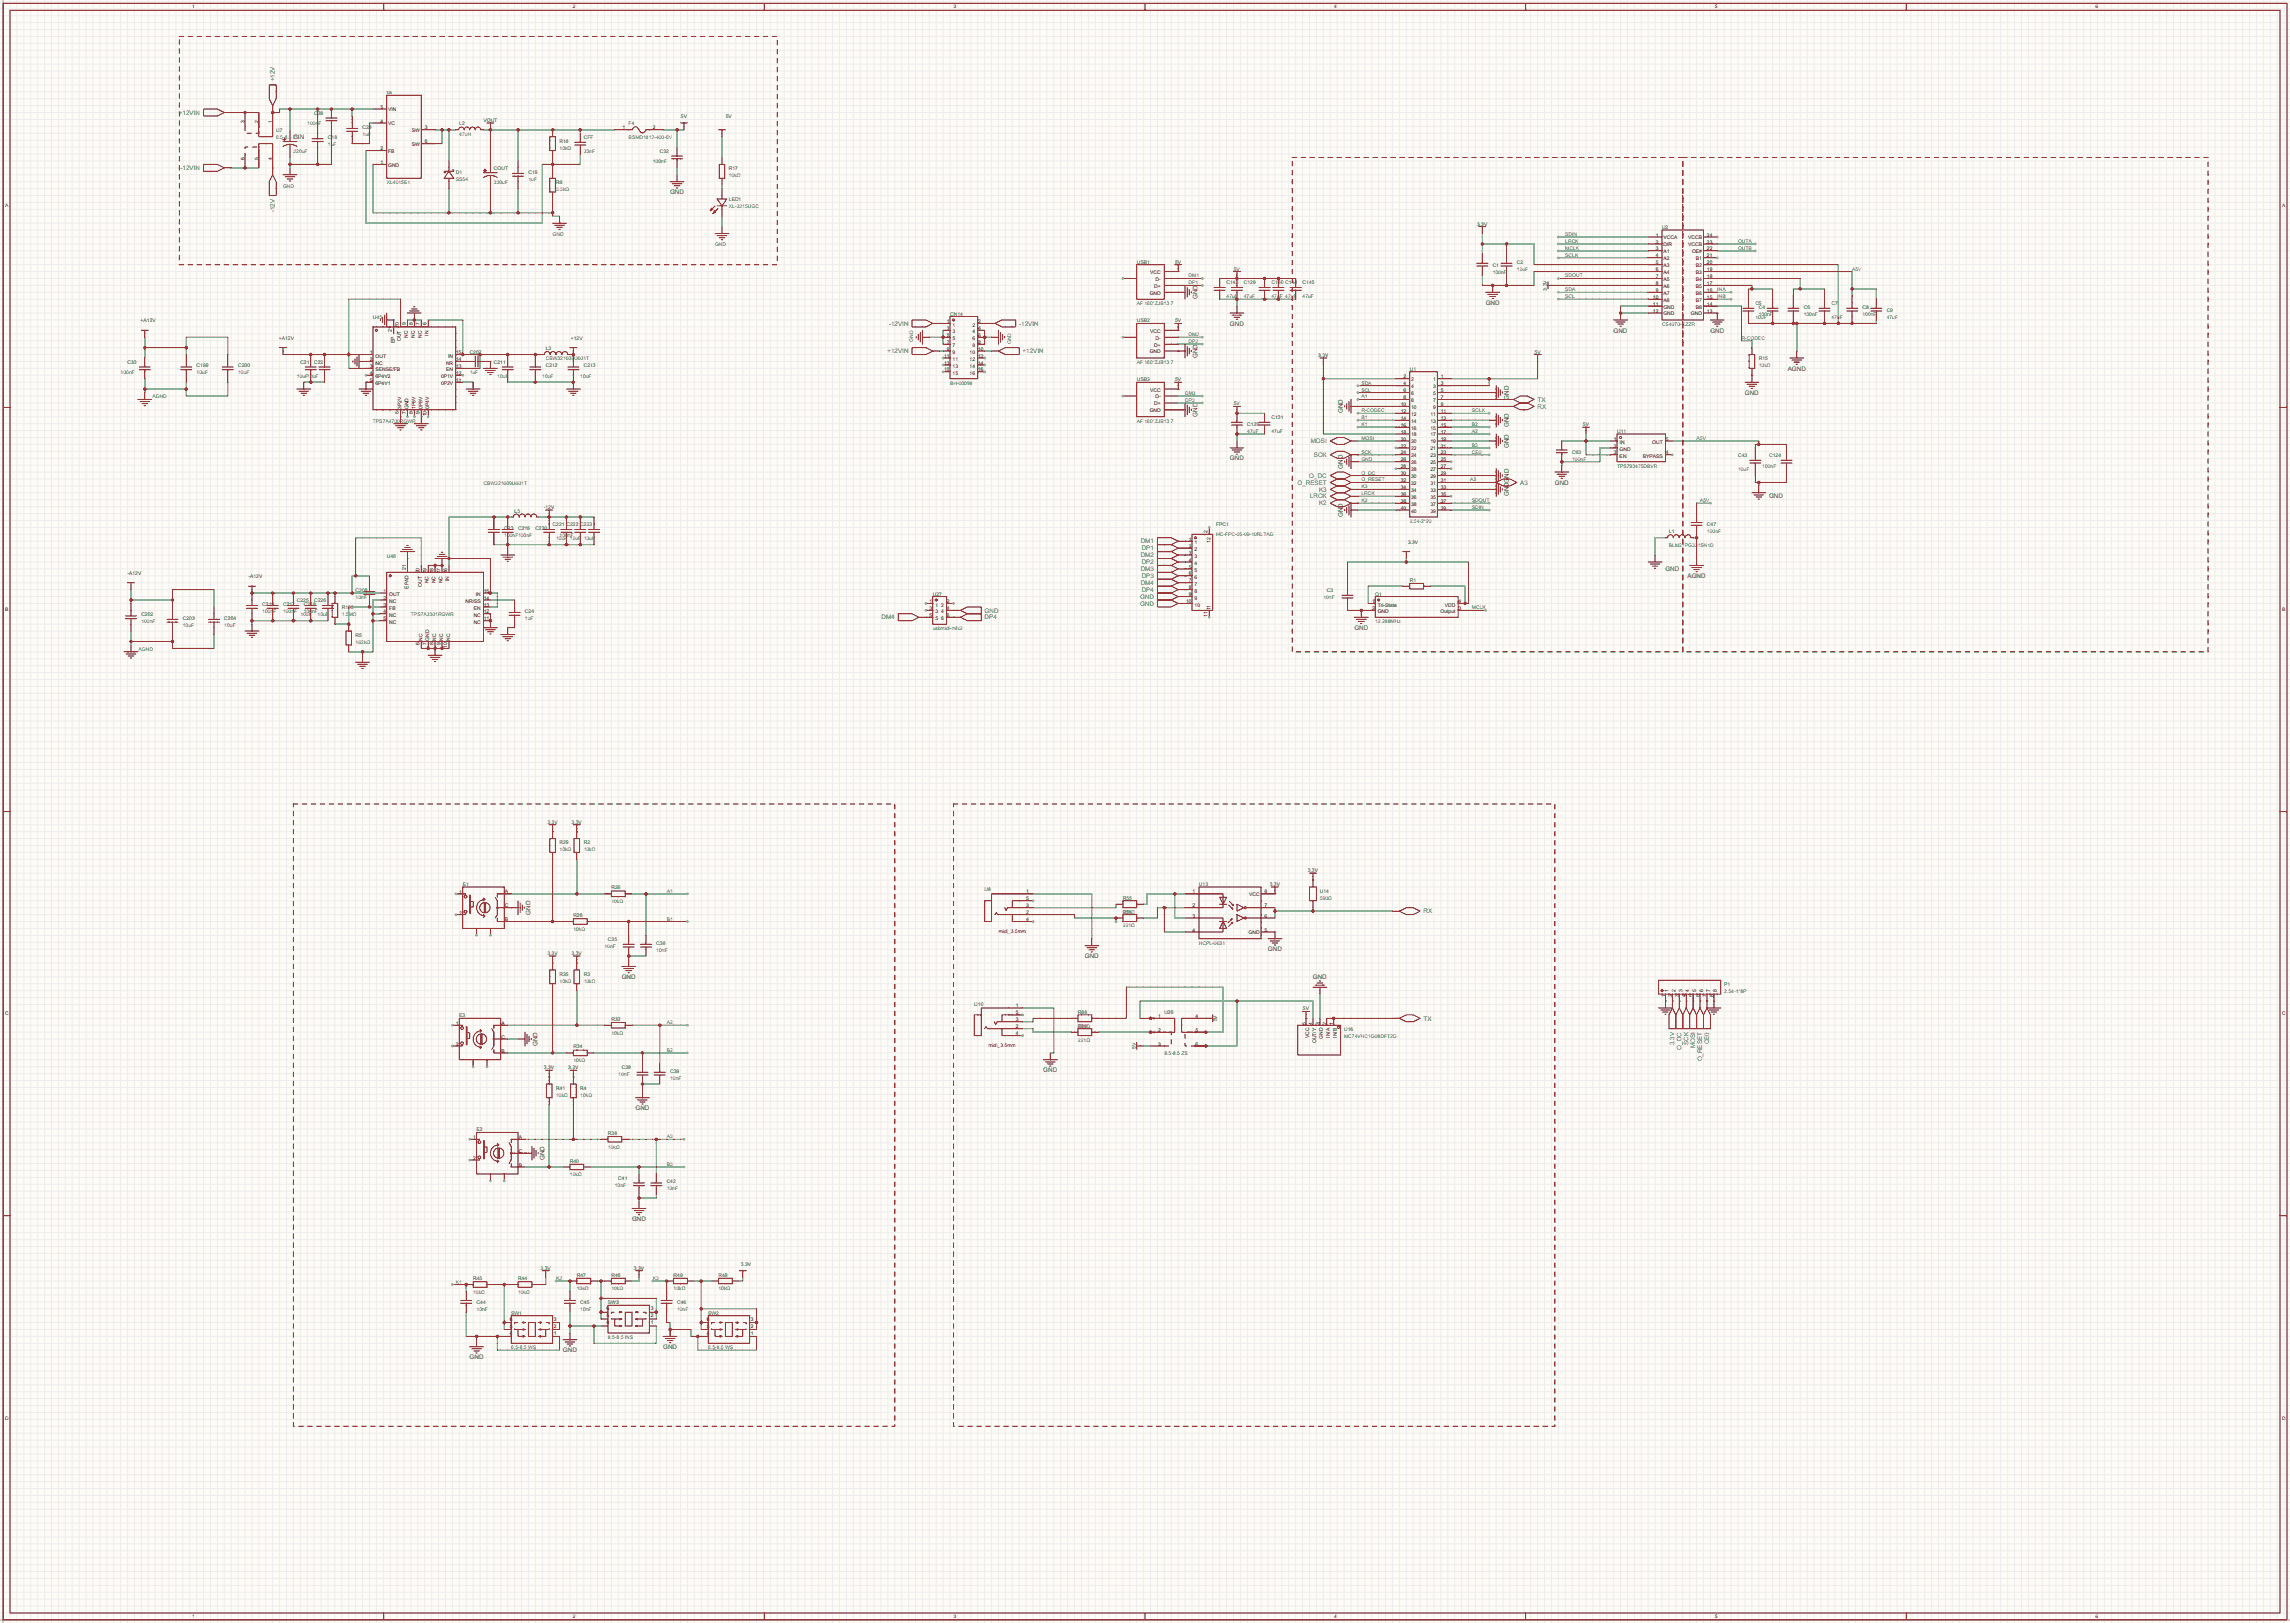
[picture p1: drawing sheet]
<svg xmlns="http://www.w3.org/2000/svg" width="842mm" height="596mm" viewBox="0 0 842 596" stroke-linecap="round" stroke-linejoin="round" font-family="sans-serif">
<defs><g id="words">
<g font-size="2.3" fill="#00f">
<text x="101" y="29.9" transform="rotate(-90 101 29.9)">+12V</text>
<text x="65.8" y="42.1">+12VIN</text>
<text x="66.3" y="62.5">-12VIN</text>
<text x="101" y="78" transform="rotate(-90 101 78)">-12V</text>
<text x="326.7" y="119.6">-12VIN</text>
<text x="374.5" y="119.6">-12VIN</text>
<text x="326.1" y="129.8">+12VIN</text>
<text x="375.8" y="129.8">+12VIN</text>
<text x="565" y="147.6">TX</text>
<text x="565" y="150.1">RX</text>
<text x="481.7" y="162.8">MOSI</text>
<text x="482.8" y="167.9">SCK</text>
<text x="476.8" y="178">O_RESET</text>
<text x="481.1" y="175.5">O_DC</text>
<text x="558.7" y="178">A3</text>
<text x="481.4" y="183.1">LRCK</text>
<text x="484.7" y="180.6">K3</text>
<text x="484.7" y="185.7">K2</text>
<text x="419.2" y="199.6">DM1</text>
<text x="419.6" y="202.2">DP1</text>
<text x="419.2" y="204.7">DM2</text>
<text x="419.2" y="209.8">DM3</text>
<text x="419.6" y="207.2">DP2</text>
<text x="419.2" y="214.9">DM4</text>
<text x="419.6" y="212.3">DP3</text>
<text x="418.9" y="219.9">GND</text>
<text x="419.6" y="217.4">DP4</text>
<text x="323.9" y="227.6">DM4</text>
<text x="361.8" y="225">GND</text>
<text x="361.8" y="227.6">DP4</text>
<text x="418.9" y="222.5">GND</text>
<text x="523.1" y="335.5">RX</text>
<text x="523.1" y="374.9">TX</text>
<text x="615.4" y="383.9" transform="rotate(-90 615.4 383.9)">3.3V</text>
<text x="620.4" y="383.9" transform="rotate(-90 620.4 383.9)">SCK</text>
<text x="628.1" y="383.6" transform="rotate(-90 628.1 383.6)">CE0</text>
<text x="617.9" y="385.6" transform="rotate(-90 617.9 385.6)">O_DC</text>
<text x="623" y="385.1" transform="rotate(-90 623 385.1)">MOSI</text>
<text x="625.5" y="389.9" transform="rotate(-90 625.5 389.9)">O_RESET</text>
</g>
<g font-size="2.3" fill="#000080">
<text x="107.8" y="51">CIN</text>
<text x="246.2" y="71.4">GND</text>
<text x="440.1" y="109.9" transform="rotate(-90 440.1 109.9)">GND</text>
<text x="545.9" y="112">GND</text>
<text x="452" y="119.6">GND</text>
<text x="592.9" y="122.2">GND</text>
<text x="628.5" y="122.2">GND</text>
<text x="440.1" y="131.5" transform="rotate(-90 440.1 131.5)">GND</text>
<text x="656.9" y="136.1">AGND</text>
<text x="554.4" y="146.8" transform="rotate(-90 554.4 146.8)">GND</text>
<text x="641.2" y="145">GND</text>
<text x="440.1" y="153.1" transform="rotate(-90 440.1 153.1)">GND</text>
<text x="493.4" y="151.9" transform="rotate(-90 493.4 151.9)">GND</text>
<text x="554.4" y="156.9" transform="rotate(-90 554.4 156.9)">GND</text>
<text x="554.4" y="164.6" transform="rotate(-90 554.4 164.6)">GND</text>
<text x="452" y="169.1">GND</text>
<text x="493.4" y="172.2" transform="rotate(-90 493.4 172.2)">GND</text>
<text x="571.3" y="178">GND</text>
<text x="554.4" y="182.3" transform="rotate(-90 554.4 182.3)">GNDGND</text>
<text x="650.1" y="183.1">GND</text>
<text x="493.4" y="190" transform="rotate(-90 493.4 190)">GND</text>
<text x="612" y="209.8">GND</text>
<text x="620.1" y="212.3">AGND</text>
<text x="497.7" y="231.4">GND</text>
<text x="195" y="336" transform="rotate(-90 195 336)">GND</text>
<text x="398.6" y="352">GND</text>
<text x="465.9" y="349.5">GND</text>
<text x="228.4" y="359.6">GND</text>
<text x="482.4" y="359.6">GND</text>
<text x="197.5" y="384.3" transform="rotate(-90 197.5 384.3)">GND</text>
<text x="383.4" y="393.9">GND</text>
<text x="233.5" y="407.9">GND</text>
<text x="200.1" y="426.2" transform="rotate(-90 200.1 426.2)">GND</text>
<text x="232.3" y="448.5">GND</text>
<text x="206.9" y="496.8">GND</text>
<text x="243.7" y="495.5">GND</text>
<text x="172.6" y="499.3">GND</text>
</g>
<g font-size="1.8" fill="#a00000">
<text x="70.6" y="3.1">1</text>
<text x="210.5" y="3.1">2</text>
<text x="350.4" y="3.1">3</text>
<text x="490.2" y="3.1">4</text>
<text x="630.1" y="3.1">5</text>
<text x="770" y="3.1">6</text>
<text x="2" y="76.1">A</text>
<text x="838.6" y="76.1">A</text>
<text x="2" y="224.5">B</text>
<text x="838.6" y="224.5">B</text>
<text x="367" y="342.7">midi_3.5mm</text>
<text x="2" y="373">C</text>
<text x="838.6" y="373">C</text>
<text x="363.2" y="384.6">midi_3.5mm</text>
<text x="2" y="521.5">D</text>
<text x="838.6" y="521.5">D</text>
<text x="70.6" y="594.4">1</text>
<text x="210.5" y="594.4">2</text>
<text x="350.4" y="594.4">3</text>
<text x="490.2" y="594.4">4</text>
<text x="630.1" y="594.4">5</text>
<text x="770" y="594.4">6</text>
</g>
<g font-size="1.8">
<text x="139.8" y="39.9">5</text>
<text x="142.6" y="40.9">VIN</text>
<text x="89.9" y="45.1" transform="rotate(-90 89.9 45.1)">3</text>
<text x="95" y="45.1" transform="rotate(-90 95 45.1)">2</text>
<text x="100.1" y="45.1" transform="rotate(-90 100.1 45.1)">1</text>
<text x="139.8" y="45">4</text>
<text x="142.6" y="46">VC</text>
<text x="156.1" y="47.6">3</text>
<text x="228.7" y="47.6">1</text>
<text x="239.9" y="47.6">2</text>
<text x="151.3" y="48.6">SW</text>
<text x="151.3" y="53.6">SW</text>
<text x="156.1" y="52.6">6</text>
<text x="89.9" y="58.9" transform="rotate(-90 89.9 58.9)">6</text>
<text x="95" y="58.9" transform="rotate(-90 95 58.9)">5</text>
<text x="100.1" y="58.9" transform="rotate(-90 100.1 58.9)">4</text>
<text x="139.8" y="55.2">2</text>
<text x="142.6" y="56.2">FB</text>
<text x="139.8" y="60.3">1</text>
<text x="142.6" y="61.3">GND</text>
<text x="608.4" y="86.9">1</text>
<text x="608.4" y="89.5">2</text>
<text x="611.3" y="87.9">VCCA</text>
<text x="620.3" y="87.9">VCCB</text>
<text x="627.3" y="89.5">23</text>
<text x="627.3" y="86.9">24</text>
<text x="608.4" y="92">3</text>
<text x="608.4" y="94.5">4</text>
<text x="611.3" y="90.5">DIR</text>
<text x="611.3" y="93">A1</text>
<text x="611.3" y="95.6">A2</text>
<text x="620.3" y="90.5">VCCB</text>
<text x="621.8" y="93">OE#</text>
<text x="623.2" y="95.6">B1</text>
<text x="627.3" y="94.5">21</text>
<text x="627.3" y="92">22</text>
<text x="422.7" y="100.6">VCC</text>
<text x="608.4" y="97.1">5</text>
<text x="608.4" y="99.6">6</text>
<text x="611.3" y="98.1">A3</text>
<text x="611.3" y="100.6">A4</text>
<text x="623.2" y="100.6">B3</text>
<text x="623.2" y="98.1">B2</text>
<text x="627.3" y="99.6">19</text>
<text x="627.3" y="97.1">20</text>
<text x="424.2" y="105.7">D+</text>
<text x="424.6" y="103.2">D-</text>
<text x="608.4" y="102.2">7</text>
<text x="608.4" y="104.7">8</text>
<text x="608.4" y="107.2">9</text>
<text x="611.3" y="103.2">A5</text>
<text x="611.3" y="105.7">A6</text>
<text x="623.2" y="105.7">B5</text>
<text x="623.2" y="103.2">B4</text>
<text x="627.3" y="107.2">16</text>
<text x="627.3" y="104.7">17</text>
<text x="627.3" y="102.2">18</text>
<text x="422.5" y="108.3">GND</text>
<text x="607.4" y="109.8">10</text>
<text x="607.4" y="112.3">11</text>
<text x="611.3" y="108.3">A7</text>
<text x="611.3" y="110.8">A8</text>
<text x="611.3" y="113.3">GND</text>
<text x="623.2" y="113.3">B8</text>
<text x="623.2" y="110.8">B7</text>
<text x="623.2" y="108.3">B6</text>
<text x="627.3" y="112.3">14</text>
<text x="627.3" y="109.8">15</text>
<text x="348" y="118.7">1</text>
<text x="350.1" y="119.9">1</text>
<text x="357.3" y="119.9">2</text>
<text x="359.4" y="118.7">2</text>
<text x="607.4" y="114.9">12</text>
<text x="611.3" y="115.9">GND</text>
<text x="621.4" y="115.9">GND</text>
<text x="627.3" y="114.9">13</text>
<text x="144" y="121.8" transform="rotate(-90 144 121.8)">21</text>
<text x="146.6" y="120.4" transform="rotate(-90 146.6 120.4)">20</text>
<text x="147.3" y="125.4" transform="rotate(-90 147.3 125.4)">OUT</text>
<text x="149.1" y="120.4" transform="rotate(-90 149.1 120.4)">19</text>
<text x="149.9" y="124.2" transform="rotate(-90 149.9 124.2)">NC</text>
<text x="151.6" y="120.4" transform="rotate(-90 151.6 120.4)">18</text>
<text x="152.4" y="124.2" transform="rotate(-90 152.4 124.2)">NC</text>
<text x="154.2" y="120.4" transform="rotate(-90 154.2 120.4)">17</text>
<text x="155" y="124.2" transform="rotate(-90 155 124.2)">NC</text>
<text x="156.7" y="120.4" transform="rotate(-90 156.7 120.4)">16</text>
<text x="157.5" y="123.4" transform="rotate(-90 157.5 123.4)">IN</text>
<text x="348" y="121.2">3</text>
<text x="348" y="123.8">5</text>
<text x="350.1" y="122.5">3</text>
<text x="350.1" y="125">5</text>
<text x="357.3" y="125">6</text>
<text x="357.3" y="122.5">4</text>
<text x="359.4" y="123.8">6</text>
<text x="359.4" y="121.2">4</text>
<text x="422.7" y="122.2">VCC</text>
<text x="424.6" y="124.8">D-</text>
<text x="135.9" y="130.1">1</text>
<text x="138" y="131.4">OUT</text>
<text x="145" y="126.1" transform="rotate(-90 145 126.1)">EP</text>
<text x="164.7" y="131.4">IN</text>
<text x="167.6" y="130.1">15</text>
<text x="346.9" y="131.4">11</text>
<text x="348" y="126.3">7</text>
<text x="348" y="128.8">9</text>
<text x="350.1" y="127.6">7</text>
<text x="350.1" y="130.1">9</text>
<text x="356.3" y="130.1">10</text>
<text x="357.3" y="127.6">8</text>
<text x="359.4" y="131.4">12</text>
<text x="359.4" y="128.8">10</text>
<text x="359.4" y="126.3">8</text>
<text x="422.5" y="129.8">GND</text>
<text x="424.2" y="127.3">D+</text>
<text x="135.9" y="132.6">2</text>
<text x="135.9" y="135.2">3</text>
<text x="135.9" y="137.7">4</text>
<text x="138" y="133.9">NC</text>
<text x="138" y="136.5">SENSE/FB</text>
<text x="163.9" y="133.9">NR</text>
<text x="164" y="136.5">EN</text>
<text x="167.6" y="137.7">12</text>
<text x="167.6" y="135.2">13</text>
<text x="167.6" y="132.6">14</text>
<text x="346.9" y="133.9">13</text>
<text x="346.9" y="136.5">15</text>
<text x="350.1" y="132.6">11</text>
<text x="350.1" y="135.2">13</text>
<text x="350.1" y="137.7">15</text>
<text x="356.3" y="137.7">16</text>
<text x="356.3" y="135.2">14</text>
<text x="356.3" y="132.6">12</text>
<text x="359.4" y="136.5">16</text>
<text x="359.4" y="133.9">14</text>
<text x="135.9" y="140.3">5</text>
<text x="138" y="139">6P4V2</text>
<text x="138" y="141.5">6P4V1</text>
<text x="162.1" y="141.5">0P2V</text>
<text x="162.1" y="139">0P1V</text>
<text x="167.6" y="140.3">11</text>
<text x="422.7" y="143.8">VCC</text>
<text x="515.7" y="141.5">4</text>
<text x="515.7" y="139">2</text>
<text x="518.5" y="142.5">4</text>
<text x="518.5" y="140">2</text>
<text x="526.7" y="142.5">3</text>
<text x="526.7" y="140">1</text>
<text x="529.5" y="141.5">3</text>
<text x="529.5" y="139">1</text>
<text x="424.2" y="148.9">D+</text>
<text x="424.6" y="146.4">D-</text>
<text x="514.7" y="149.2">10</text>
<text x="515.7" y="146.6">8</text>
<text x="515.7" y="144.1">6</text>
<text x="518.5" y="147.6">8</text>
<text x="518.5" y="145.1">6</text>
<text x="526.7" y="147.6">7</text>
<text x="526.7" y="145.1">5</text>
<text x="529.5" y="149.2">9</text>
<text x="529.5" y="146.6">7</text>
<text x="529.5" y="144.1">5</text>
<text x="146.6" y="151.9" transform="rotate(-90 146.6 151.9)">6</text>
<text x="147.6" y="150.3" transform="rotate(-90 147.6 150.3)">3P2V</text>
<text x="149.1" y="151.9" transform="rotate(-90 149.1 151.9)">7</text>
<text x="150.1" y="150.3" transform="rotate(-90 150.1 150.3)">GND</text>
<text x="151.6" y="151.9" transform="rotate(-90 151.6 151.9)">8</text>
<text x="152.7" y="150.3" transform="rotate(-90 152.7 150.3)">1P6V</text>
<text x="154.2" y="151.9" transform="rotate(-90 154.2 151.9)">9</text>
<text x="155.2" y="150.3" transform="rotate(-90 155.2 150.3)">0P8V</text>
<text x="156.7" y="153" transform="rotate(-90 156.7 153)">10</text>
<text x="157.7" y="150.3" transform="rotate(-90 157.7 150.3)">0P4V</text>
<text x="422.5" y="151.4">GND</text>
<text x="514.7" y="154.2">14</text>
<text x="514.7" y="151.7">12</text>
<text x="518.5" y="155.2">14</text>
<text x="518.5" y="152.7">12</text>
<text x="518.5" y="150.2">10</text>
<text x="525.6" y="155.2">13</text>
<text x="525.6" y="152.7">11</text>
<text x="526.7" y="150.2">9</text>
<text x="529.5" y="154.2">13</text>
<text x="529.5" y="151.7">11</text>
<text x="514.7" y="161.9">20</text>
<text x="514.7" y="159.3">18</text>
<text x="514.7" y="156.8">16</text>
<text x="518.5" y="160.3">18</text>
<text x="518.5" y="157.8">16</text>
<text x="525.6" y="160.3">17</text>
<text x="525.6" y="157.8">15</text>
<text x="529.5" y="161.9">19</text>
<text x="529.5" y="159.3">17</text>
<text x="529.5" y="156.8">15</text>
<text x="593.1" y="161.9">1</text>
<text x="612.1" y="161.9">5</text>
<text x="514.7" y="166.9">24</text>
<text x="514.7" y="164.4">22</text>
<text x="518.5" y="167.9">24</text>
<text x="518.5" y="165.4">22</text>
<text x="518.5" y="162.9">20</text>
<text x="525.6" y="167.9">23</text>
<text x="525.6" y="165.4">21</text>
<text x="525.6" y="162.9">19</text>
<text x="529.5" y="166.9">23</text>
<text x="529.5" y="164.4">21</text>
<text x="593.1" y="164.4">2</text>
<text x="593.1" y="166.9">3</text>
<text x="595.2" y="163.1">IN</text>
<text x="595.2" y="165.7">GND</text>
<text x="607.2" y="163.1">OUT</text>
<text x="612.1" y="166.9">4</text>
<text x="514.7" y="172">28</text>
<text x="514.7" y="169.5">26</text>
<text x="518.5" y="173">28</text>
<text x="518.5" y="170.5">26</text>
<text x="525.6" y="173">27</text>
<text x="525.6" y="170.5">25</text>
<text x="529.5" y="172">27</text>
<text x="529.5" y="169.5">25</text>
<text x="595.2" y="168.2">EN</text>
<text x="603.7" y="168.2">BYPASS</text>
<text x="514.7" y="179.6">34</text>
<text x="514.7" y="177.1">32</text>
<text x="514.7" y="174.6">30</text>
<text x="518.5" y="178.1">32</text>
<text x="518.5" y="175.6">30</text>
<text x="525.6" y="178.1">31</text>
<text x="525.6" y="175.6">29</text>
<text x="529.5" y="179.6">33</text>
<text x="529.5" y="177.1">31</text>
<text x="529.5" y="174.6">29</text>
<text x="514.7" y="184.7">38</text>
<text x="514.7" y="182.2">36</text>
<text x="518.5" y="185.7">38</text>
<text x="518.5" y="183.2">36</text>
<text x="518.5" y="180.6">34</text>
<text x="525.6" y="185.7">37</text>
<text x="525.6" y="183.2">35</text>
<text x="525.6" y="180.6">33</text>
<text x="529.5" y="184.7">37</text>
<text x="529.5" y="182.2">35</text>
<text x="514.7" y="187.3">40</text>
<text x="518.5" y="188.3">40</text>
<text x="525.6" y="188.3">39</text>
<text x="529.5" y="187.3">39</text>
<text x="443.7" y="196.8" transform="rotate(-90 443.7 196.8)">12</text>
<text x="436.9" y="198.7">1</text>
<text x="436.9" y="201.2">2</text>
<text x="436.9" y="203.8">3</text>
<text x="439" y="200">1</text>
<text x="439" y="202.5">2</text>
<text x="444.8" y="199.3" transform="rotate(-90 444.8 199.3)">12</text>
<text x="149.1" y="209.5" transform="rotate(-90 149.1 209.5)">21</text>
<text x="436.9" y="206.3">4</text>
<text x="436.9" y="208.8">5</text>
<text x="439" y="205">3</text>
<text x="439" y="207.6">4</text>
<text x="154.2" y="210.6" transform="rotate(-90 154.2 210.6)">20</text>
<text x="155" y="215.6" transform="rotate(-90 155 215.6)">OUT</text>
<text x="156.7" y="210.6" transform="rotate(-90 156.7 210.6)">19</text>
<text x="157.5" y="214.3" transform="rotate(-90 157.5 214.3)">NC</text>
<text x="159.3" y="210.6" transform="rotate(-90 159.3 210.6)">18</text>
<text x="160" y="214.3" transform="rotate(-90 160 214.3)">NC</text>
<text x="161.8" y="210.6" transform="rotate(-90 161.8 210.6)">17</text>
<text x="162.6" y="214.3" transform="rotate(-90 162.6 214.3)">NC</text>
<text x="164.3" y="210.6" transform="rotate(-90 164.3 210.6)">16</text>
<text x="165.1" y="213.5" transform="rotate(-90 165.1 213.5)">IN</text>
<text x="436.9" y="211.4">6</text>
<text x="436.9" y="213.9">7</text>
<text x="439" y="210.1">5</text>
<text x="439" y="212.7">6</text>
<text x="439" y="215.2">7</text>
<text x="141" y="217.7">1</text>
<text x="141" y="220.3">2</text>
<text x="143.1" y="219">OUT</text>
<text x="143.1" y="221.5">NC</text>
<text x="150.1" y="216.3" transform="rotate(-90 150.1 216.3)">EPAD</text>
<text x="171.1" y="221.5">NR/SS</text>
<text x="174.9" y="219">IN</text>
<text x="177.8" y="220.3">14</text>
<text x="177.8" y="217.7">15</text>
<text x="341.6" y="221.5">1</text>
<text x="348" y="221.5">2</text>
<text x="435.8" y="221.5">10</text>
<text x="436.9" y="216.5">8</text>
<text x="436.9" y="219">9</text>
<text x="439" y="217.7">8</text>
<text x="439" y="220.3">9</text>
<text x="504.2" y="221.5">1</text>
<text x="535.9" y="221.5">4</text>
<text x="141" y="222.8">3</text>
<text x="141" y="225.4">4</text>
<text x="141" y="227.9">5</text>
<text x="143.1" y="224.1">FB</text>
<text x="143.1" y="226.6">NC</text>
<text x="174.1" y="226.6">NC</text>
<text x="174.2" y="224.1">EN</text>
<text x="177.8" y="227.9">11</text>
<text x="177.8" y="225.4">12</text>
<text x="177.8" y="222.8">13</text>
<text x="341.6" y="224.1">3</text>
<text x="341.6" y="226.6">5</text>
<text x="343.7" y="222.8">1</text>
<text x="343.7" y="225.4">3</text>
<text x="343.7" y="227.9">5</text>
<text x="345.9" y="227.9">6</text>
<text x="345.9" y="225.4">4</text>
<text x="345.9" y="222.8">2</text>
<text x="348" y="226.6">6</text>
<text x="348" y="224.1">4</text>
<text x="439" y="222.8">10</text>
<text x="443.7" y="226.8" transform="rotate(-90 443.7 226.8)">11</text>
<text x="444.8" y="224.2" transform="rotate(-90 444.8 224.2)">11</text>
<text x="504.2" y="224.1">2</text>
<text x="506.3" y="222.8">Tri-State</text>
<text x="506.3" y="225.4">GND</text>
<text x="529.3" y="225.4">Output</text>
<text x="531" y="222.8">VDD</text>
<text x="535.9" y="224.1">3</text>
<text x="143.1" y="229.2">NC</text>
<text x="174.1" y="229.2">NC</text>
<text x="154.2" y="237" transform="rotate(-90 154.2 237)">6</text>
<text x="155.2" y="235.4" transform="rotate(-90 155.2 235.4)">NC</text>
<text x="156.7" y="237" transform="rotate(-90 156.7 237)">7</text>
<text x="157.7" y="235.4" transform="rotate(-90 157.7 235.4)">GND</text>
<text x="159.3" y="237" transform="rotate(-90 159.3 237)">8</text>
<text x="160.3" y="235.4" transform="rotate(-90 160.3 235.4)">NC</text>
<text x="161.8" y="237" transform="rotate(-90 161.8 237)">9</text>
<text x="162.8" y="235.4" transform="rotate(-90 162.8 235.4)">NC</text>
<text x="164.3" y="238.1" transform="rotate(-90 164.3 238.1)">10</text>
<text x="165.4" y="235.4" transform="rotate(-90 165.4 235.4)">NC</text>
<text x="168.8" y="328.4">1</text>
<text x="185.5" y="328.2">A</text>
<text x="377.1" y="328">1</text>
<text x="438.3" y="328.2">1</text>
<text x="459" y="329.2">VCC</text>
<text x="464.7" y="328.2">8</text>
<text x="168.8" y="336">2</text>
<text x="185.5" y="333.3">C</text>
<text x="377.1" y="335.6">2</text>
<text x="377.1" y="333.1">3</text>
<text x="377.1" y="330.5">5</text>
<text x="438.3" y="333.3">2</text>
<text x="464.7" y="333.3">7</text>
<text x="185.5" y="338.4">B</text>
<text x="377.1" y="338.1">4</text>
<text x="438.3" y="337.1">3</text>
<text x="464.7" y="337.1">6</text>
<text x="438.3" y="342.2">4</text>
<text x="458.8" y="343.2">GND</text>
<text x="464.7" y="342.2">5</text>
<text x="613.1" y="364.3" transform="rotate(-90 613.1 364.3)">1</text>
<text x="615.7" y="364.3" transform="rotate(-90 615.7 364.3)">2</text>
<text x="618.2" y="364.3" transform="rotate(-90 618.2 364.3)">3</text>
<text x="620.8" y="364.3" transform="rotate(-90 620.8 364.3)">4</text>
<text x="623.3" y="364.3" transform="rotate(-90 623.3 364.3)">5</text>
<text x="625.8" y="364.3" transform="rotate(-90 625.8 364.3)">6</text>
<text x="628.4" y="364.3" transform="rotate(-90 628.4 364.3)">7</text>
<text x="630.9" y="364.3" transform="rotate(-90 630.9 364.3)">8</text>
<text x="373.3" y="369.9">1</text>
<text x="611.9" y="366.3" transform="rotate(-90 611.9 366.3)">1</text>
<text x="614.4" y="366.3" transform="rotate(-90 614.4 366.3)">2</text>
<text x="617" y="366.3" transform="rotate(-90 617 366.3)">3</text>
<text x="619.5" y="366.3" transform="rotate(-90 619.5 366.3)">4</text>
<text x="622" y="366.3" transform="rotate(-90 622 366.3)">5</text>
<text x="624.6" y="366.3" transform="rotate(-90 624.6 366.3)">6</text>
<text x="627.1" y="366.3" transform="rotate(-90 627.1 366.3)">7</text>
<text x="629.7" y="366.3" transform="rotate(-90 629.7 366.3)">8</text>
<text x="167.5" y="376.6">1</text>
<text x="184.3" y="376.5">A</text>
<text x="373.3" y="377.5">2</text>
<text x="373.3" y="375">3</text>
<text x="373.3" y="372.4">5</text>
<text x="425.6" y="373.9">1</text>
<text x="439.3" y="373.9">4</text>
<text x="479.8" y="376.5" transform="rotate(-90 479.8 376.5)">5</text>
<text x="482.3" y="376.5" transform="rotate(-90 482.3 376.5)">4</text>
<text x="484.9" y="376.5" transform="rotate(-90 484.9 376.5)">3</text>
<text x="487.4" y="376.5" transform="rotate(-90 487.4 376.5)">2</text>
<text x="490" y="376.5" transform="rotate(-90 490 376.5)">1</text>
<text x="184.3" y="381.6">C</text>
<text x="373.3" y="380.1">4</text>
<text x="425.6" y="379">2</text>
<text x="439.3" y="379">5</text>
<text x="481.1" y="381.5" transform="rotate(-90 481.1 381.5)">VCC</text>
<text x="483.6" y="383.2" transform="rotate(-90 483.6 383.2)">OUT/Y</text>
<text x="486.1" y="381.7" transform="rotate(-90 486.1 381.7)">GND</text>
<text x="488.7" y="381.2" transform="rotate(-90 488.7 381.2)">IN/A</text>
<text x="491.2" y="381.2" transform="rotate(-90 491.2 381.2)">IN/B</text>
<text x="167.5" y="384.3">2</text>
<text x="184.3" y="386.6">B</text>
<text x="425.6" y="384.1">3</text>
<text x="439.3" y="384.1">6</text>
<text x="173.9" y="418.5">1</text>
<text x="190.6" y="418.4">A</text>
<text x="190.6" y="423.5">C</text>
<text x="173.9" y="426.2">2</text>
<text x="190.6" y="428.6">B</text>
<text x="187.3" y="485.2">6</text>
<text x="203.6" y="485.2">3</text>
<text x="222.9" y="481.4">6</text>
<text x="222.9" y="483.9">5</text>
<text x="239.1" y="483.9">2</text>
<text x="239.1" y="481.4">3</text>
<text x="259.7" y="485.2">6</text>
<text x="275.9" y="485.2">3</text>
<text x="187.3" y="487.8">5</text>
<text x="187.3" y="490.3">4</text>
<text x="203.6" y="490.3">1</text>
<text x="203.6" y="487.8">2</text>
<text x="222.9" y="486.5">4</text>
<text x="239.1" y="486.5">1</text>
<text x="259.7" y="487.8">5</text>
<text x="259.7" y="490.3">4</text>
<text x="275.9" y="490.3">1</text>
<text x="275.9" y="487.8">2</text>
</g>
<g font-size="1.8" fill="#00f">
<text x="112.9" y="46">100nF</text>
<text x="101.5" y="51.1">8.5-8.5 ZS</text>
<text x="120.5" y="53.7">1uF</text>
<text x="133.2" y="49.9">1uF</text>
<text x="168.8" y="49.9">47uH</text>
<text x="231" y="51.1">BSMD1812-400-6V</text>
<text x="107.8" y="56.2">220uF</text>
<text x="205.6" y="54.9">10kΩ</text>
<text x="214.5" y="56.2">33nF</text>
<text x="239.9" y="60">100nF</text>
<text x="267.8" y="65.1">10kΩ</text>
<text x="104" y="68.9">GND</text>
<text x="142.1" y="67.6">XL4015E1</text>
<text x="167.5" y="66.4">SS54</text>
<text x="181.5" y="67.6">330uF</text>
<text x="194.2" y="66.4">1uF</text>
<text x="204.3" y="70.2">3.3kΩ</text>
<text x="267.8" y="76.5">XL-3215UGC</text>
<text x="203.1" y="86.7">GND</text>
<text x="575.2" y="89.2">LRCK</text>
<text x="575.2" y="86.7">SDIN</text>
<text x="638.7" y="89.2">OUTA</text>
<text x="262.8" y="90.5">GND</text>
<text x="575.2" y="91.8">MCLK</text>
<text x="575.2" y="94.3">SCLK</text>
<text x="638.7" y="91.8">OUTB</text>
<text x="436.8" y="101.9">DM1</text>
<text x="548.5" y="100.7">100nF</text>
<text x="557.4" y="99.4">10uF</text>
<text x="575.2" y="101.9">SDOUT</text>
<text x="680.6" y="99.4">A5V</text>
<text x="436.8" y="104.5">DP1</text>
<text x="575.2" y="107">SDA</text>
<text x="631.1" y="107">INA</text>
<text x="417.7" y="112.1">AF 180°ZJB13.7</text>
<text x="450.7" y="109.5">47uF</text>
<text x="457.1" y="109.5">47uF</text>
<text x="467.2" y="109.5">47uF</text>
<text x="472.3" y="109.5">47uF</text>
<text x="478.7" y="109.5">47uF</text>
<text x="575.2" y="109.5">SCL</text>
<text x="631.1" y="109.5">INB</text>
<text x="610.7" y="119.7">CS4270-CZZR</text>
<text x="645" y="117.2">10uF</text>
<text x="646.3" y="115.9">100nF</text>
<text x="662.8" y="115.9">100nF</text>
<text x="673" y="117.2">47uF</text>
<text x="684.4" y="115.9">100nF</text>
<text x="693.3" y="117.2">47uF</text>
<text x="335.5" y="125.5" transform="rotate(-90 335.5 125.5)">GND</text>
<text x="436.8" y="123.5">DM2</text>
<text x="640" y="124.8">R-CODEC</text>
<text x="371.6" y="126.4" transform="rotate(-90 371.6 126.4)">GND</text>
<text x="436.8" y="126.1">DP2</text>
<text x="44.3" y="137.5">100nF</text>
<text x="72.3" y="137.5">10uF</text>
<text x="87.5" y="137.5">10uF</text>
<text x="172.6" y="137.5">1uF</text>
<text x="200.5" y="132.4">CBW321609U601T</text>
<text x="417.7" y="133.7">AF 180°ZJB13.7</text>
<text x="646.3" y="134.9">10kΩ</text>
<text x="109.1" y="138.8">10uF</text>
<text x="112.9" y="138.8">10uF</text>
<text x="182.8" y="138.8">10uF</text>
<text x="199.3" y="138.8">10uF</text>
<text x="213.2" y="138.8">10uF</text>
<text x="349.1" y="141.3">BH-00098</text>
<text x="500.3" y="141.3">SDA</text>
<text x="500.3" y="143.8">SCL</text>
<text x="56" y="146.4">AGND</text>
<text x="435.5" y="145.1">DM3</text>
<text x="435.5" y="147.6">DP3</text>
<text x="500.3" y="146.4">A1</text>
<text x="137" y="155.3">TPS7A4700RGWR</text>
<text x="417.7" y="155.3">AF 180°ZJB13.7</text>
<text x="500.3" y="151.5">R-CODEC</text>
<text x="500.3" y="154">B1</text>
<text x="540.9" y="151.5">SCLK</text>
<text x="458.3" y="159.1">47uF</text>
<text x="467.2" y="159.1">47uF</text>
<text x="500.3" y="156.5">K1</text>
<text x="500.3" y="161.6">MOSI</text>
<text x="540.9" y="156.5">B2</text>
<text x="540.9" y="159.1">A2</text>
<text x="623.4" y="161.6">A5V</text>
<text x="500.3" y="166.7">SCK</text>
<text x="540.9" y="164.2">B3</text>
<text x="540.9" y="166.7">CE0</text>
<text x="500.3" y="169.2">GND</text>
<text x="577.7" y="169.2">100nF</text>
<text x="594.2" y="171.8">TPS793475DBVR</text>
<text x="638.7" y="173">10uF</text>
<text x="647.6" y="171.8">100nF</text>
<text x="177.7" y="178.1">CBW321609U601T</text>
<text x="500.3" y="174.3">O_DC</text>
<text x="500.3" y="176.9">O_RESET</text>
<text x="500.3" y="179.4">K3</text>
<text x="540.3" y="176.9">A3</text>
<text x="500.3" y="181.9">LRCK</text>
<text x="500.3" y="184.5">K2</text>
<text x="540.9" y="184.5">SDOUT</text>
<text x="624.7" y="184.5">A5V</text>
<text x="540.9" y="187">SDIN</text>
<text x="185.3" y="197.2">100nF100nF</text>
<text x="205.6" y="197.2">100nF</text>
<text x="446.9" y="196.9">HC-FPC-05-09-10RLTAG</text>
<text x="518" y="192.1">2.54-2*20</text>
<text x="627.3" y="195.9">100nF</text>
<text x="204.3" y="198.4">10uF</text>
<text x="209.4" y="198.4">10uF</text>
<text x="214.5" y="198.4">10uF</text>
<text x="613.3" y="201">BLM21PG331SN1D</text>
<text x="130.7" y="220">10nF</text>
<text x="486.3" y="220">10nF</text>
<text x="96.4" y="225.1">100nF</text>
<text x="104" y="225.1">100nF</text>
<text x="110.4" y="226.4">10uF</text>
<text x="111.6" y="225.1">100nF</text>
<text x="116.7" y="226.4">10uF</text>
<text x="125.6" y="226.4">1.5MΩ</text>
<text x="151" y="226.4">TPS7A3301RGWR</text>
<text x="192.9" y="227.7">1uF</text>
<text x="540.9" y="223.8">MCLK</text>
<text x="51.9" y="228.9">100nF</text>
<text x="67.2" y="230.2">10uF</text>
<text x="82.4" y="230.2">10uF</text>
<text x="342.8" y="231.5">usbmidi-mfx2</text>
<text x="505.3" y="228.9">12.288MHz</text>
<text x="50.9" y="239.1">AGND</text>
<text x="130.7" y="236.5">162kΩ</text>
<text x="205.6" y="312.7">10kΩ</text>
<text x="214.5" y="312.7">10kΩ</text>
<text x="245" y="328">A1</text>
<text x="224.7" y="331.8">10kΩ</text>
<text x="412.6" y="335.6">221Ω</text>
<text x="485" y="330.5">590Ω</text>
<text x="210.7" y="342">10kΩ</text>
<text x="245" y="338.1">B1</text>
<text x="412.6" y="340.7">221Ω</text>
<text x="440.6" y="347">HCPL-0631</text>
<text x="222.1" y="348.3">10nF</text>
<text x="241.2" y="349.6">10nF</text>
<text x="205.6" y="361">10kΩ</text>
<text x="214.5" y="361">10kΩ</text>
<text x="633.6" y="364.8">2.5</text>
<text x="636.2" y="364.8">4-1</text>
<text x="638.8" y="364.8">*8P</text>
<text x="245" y="376.2">A2</text>
<text x="396.1" y="377.5">221Ω</text>
<text x="224.7" y="380.1">10kΩ</text>
<text x="396.1" y="382.6">221Ω</text>
<text x="493.9" y="381.3">MC74VHC1G08DFT2G</text>
<text x="245" y="386.4">B2</text>
<text x="427.9" y="387.7">8.5-8.5 ZS</text>
<text x="210.7" y="390.2">10kΩ</text>
<text x="227.2" y="395.3">10nF</text>
<text x="246.3" y="396.6">10nF</text>
<text x="204.3" y="402.9">10kΩ</text>
<text x="213.2" y="402.9">10kΩ</text>
<text x="245" y="418.2">A3</text>
<text x="223.4" y="422">10kΩ</text>
<text x="245" y="428.3">B3</text>
<text x="209.4" y="432.1">10kΩ</text>
<text x="225.9" y="435.9">10nF</text>
<text x="245" y="437.2">10nF</text>
<text x="167.5" y="471.5">K1</text>
<text x="204.3" y="470.2">K2</text>
<text x="239.9" y="470.2">K3</text>
<text x="173.9" y="475.3">10kΩ</text>
<text x="190.4" y="475.3">10kΩ</text>
<text x="212" y="474">10kΩ</text>
<text x="224.7" y="474">10kΩ</text>
<text x="247.5" y="474">10kΩ</text>
<text x="264" y="474">10kΩ</text>
<text x="175.1" y="481.7">10nF</text>
<text x="213.2" y="481.7">10nF</text>
<text x="248.8" y="481.7">10nF</text>
<text x="223.4" y="491.8">8.5-8.5 WS</text>
<text x="187.8" y="495.6">8.5-8.5 WS</text>
<text x="260.2" y="495.6">8.5-8.5 WS</text>
</g>
<g font-size="1.8" fill="#000080">
<text x="115.4" y="42.2">C28</text>
<text x="133.2" y="47.3">C29</text>
<text x="168.8" y="46">L2</text>
<text x="177.6" y="44.8">VOUT</text>
<text x="231" y="46">F4</text>
<text x="250.2" y="43.3">5V</text>
<text x="266.7" y="43.5">5V</text>
<text x="101.5" y="48.6">U7</text>
<text x="120.5" y="51.1">C18</text>
<text x="205.6" y="52.4">R16</text>
<text x="214.5" y="51.1">CFF</text>
<text x="242.4" y="56.2">C32</text>
<text x="167.5" y="63.8">D1</text>
<text x="181.5" y="62.6">COUT</text>
<text x="194.2" y="63.8">C19</text>
<text x="267.8" y="62.6">R17</text>
<text x="204.3" y="67.6">R6</text>
<text x="267.8" y="74">LED1</text>
<text x="542.8" y="82.9">3.3V</text>
<text x="610.7" y="84.1">U2</text>
<text x="417.7" y="96.8">USB1</text>
<text x="431.8" y="96.8">5V</text>
<text x="453.4" y="99.4">5V</text>
<text x="548.5" y="98.1">C1</text>
<text x="557.4" y="96.8">C2</text>
<text x="450.7" y="104.5">C143</text>
<text x="457.1" y="104.5">C128</text>
<text x="467.2" y="104.5">C130 C144</text>
<text x="478.7" y="104.5">C145</text>
<text x="568.5" y="106.7" transform="rotate(-90 568.5 106.7)">3.3V</text>
<text x="645" y="112.1">C5</text>
<text x="646.3" y="113.4">C4</text>
<text x="662.8" y="113.4">C6</text>
<text x="673" y="112.1">C7</text>
<text x="684.4" y="113.4">C8</text>
<text x="51.7" y="118.4">+A12V</text>
<text x="137" y="117.2">U45</text>
<text x="349.1" y="115.9">CN14</text>
<text x="417.7" y="118.4">USB2</text>
<text x="431.8" y="118.4">5V</text>
<text x="693.3" y="114.6">C9</text>
<text x="102.5" y="124.8">+A12V</text>
<text x="209.8" y="124.8">+12V</text>
<text x="172.6" y="129.9">C207</text>
<text x="200.5" y="128.6">L3</text>
<text x="484.4" y="131.1">3.3V</text>
<text x="563.9" y="129.9">5V</text>
<text x="46.9" y="133.7">C33</text>
<text x="72.3" y="134.9">C199</text>
<text x="87.5" y="134.9">C200</text>
<text x="110.4" y="133.7">C21</text>
<text x="115.4" y="133.7">C22</text>
<text x="181.5" y="133.7">C211</text>
<text x="200.5" y="134.9">C212</text>
<text x="214.5" y="134.9">C213</text>
<text x="518" y="136.2">U1</text>
<text x="646.3" y="132.4">R15</text>
<text x="417.7" y="140">USB3</text>
<text x="431.8" y="140">5V</text>
<text x="453.4" y="148.9">5V</text>
<text x="467.2" y="154">C131</text>
<text x="458.3" y="156.5">C129</text>
<text x="581.7" y="156.5">5V</text>
<text x="594.2" y="159.1">U11</text>
<text x="577.7" y="166.7">C63</text>
<text x="638.7" y="168">C43</text>
<text x="650.1" y="168">C124</text>
<text x="189.1" y="188.3">L5</text>
<text x="199.9" y="187">-12V</text>
<text x="185.3" y="194.6">C23</text>
<text x="190.4" y="194.6">C216</text>
<text x="196.7" y="194.6">C220</text>
<text x="203.1" y="193.4">C221</text>
<text x="208.2" y="193.4">C222</text>
<text x="213.2" y="193.4">C223</text>
<text x="446.9" y="193.4">FPC1</text>
<text x="613.3" y="195.9">L1</text>
<text x="627.3" y="193.4">C47</text>
<text x="517.4" y="199.7">3.3V</text>
<text x="142.1" y="204.8">U46</text>
<text x="46.8" y="211.1">-A12V</text>
<text x="91.3" y="212.4">-A12V</text>
<text x="518" y="213.7">R1</text>
<text x="109.1" y="221.3">C225</text>
<text x="115.4" y="221.3">C226</text>
<text x="130.7" y="217.5">C208</text>
<text x="342.8" y="218.8">U27</text>
<text x="487.6" y="217.5">C3</text>
<text x="505.3" y="218.8">Q1</text>
<text x="51.9" y="226.4">C202</text>
<text x="67.2" y="227.7">C203</text>
<text x="82.4" y="227.7">C204</text>
<text x="96.4" y="222.6">C219</text>
<text x="104" y="222.6">C217</text>
<text x="111.6" y="222.6">C218</text>
<text x="125.6" y="223.8">R198</text>
<text x="192.9" y="225.1">C24</text>
<text x="130.7" y="234">R5</text>
<text x="201.2" y="302.6">3.3V</text>
<text x="210.1" y="302.6">3.3V</text>
<text x="205.6" y="310.2">R29</text>
<text x="214.5" y="310.2">R2</text>
<text x="480.6" y="320.4">3.3V</text>
<text x="170.1" y="325.4">E1</text>
<text x="224.7" y="326.7">R26</text>
<text x="361.8" y="327.5">U8</text>
<text x="440.6" y="325.4">U13</text>
<text x="466.6" y="325.4">3.3V</text>
<text x="485" y="328">U14</text>
<text x="412.6" y="330.5">R55</text>
<text x="412.6" y="335.6">R56</text>
<text x="210.7" y="336.9">R28</text>
<text x="223.4" y="345.8">C35</text>
<text x="241.2" y="347">C36</text>
<text x="201.2" y="350.8">3.3V</text>
<text x="210.1" y="350.8">3.3V</text>
<text x="205.6" y="358.5">R35</text>
<text x="214.5" y="358.5">R3</text>
<text x="633.6" y="362.3">P1</text>
<text x="358" y="369.4">U10</text>
<text x="478.8" y="371.2">5V</text>
<text x="168.8" y="373.7">E3</text>
<text x="224.7" y="375">R32</text>
<text x="396.1" y="372.4">R88</text>
<text x="396.1" y="377.5">R89</text>
<text x="427.9" y="372.4">U26</text>
<text x="447.3" y="375.2" transform="rotate(-90 447.3 375.2)">5V</text>
<text x="493.9" y="378.8">U16</text>
<text x="210.7" y="385.1">R34</text>
<text x="417.3" y="385.4" transform="rotate(-90 417.3 385.4)">5V</text>
<text x="199.9" y="392.8">3.3V</text>
<text x="208.8" y="392.8">3.3V</text>
<text x="228.5" y="392.8">C38</text>
<text x="246.3" y="394">C39</text>
<text x="204.3" y="400.4">R41</text>
<text x="213.2" y="400.4">R4</text>
<text x="175.1" y="415.6">E2</text>
<text x="223.4" y="416.9">R38</text>
<text x="209.4" y="427">R40</text>
<text x="227.2" y="433.4">C41</text>
<text x="245" y="434.7">C42</text>
<text x="198.6" y="466.4">3.3V</text>
<text x="232.9" y="466.4">3.3V</text>
<text x="272.3" y="465.1">3.3V</text>
<text x="173.9" y="470.2">R45</text>
<text x="190.4" y="470.2">R44</text>
<text x="212" y="469">R47</text>
<text x="224.7" y="469">R46</text>
<text x="247.5" y="469">R49</text>
<text x="264" y="469">R48</text>
<text x="175.1" y="479.1">C44</text>
<text x="213.2" y="479.1">C45</text>
<text x="223.4" y="479.1">SW3</text>
<text x="248.8" y="479.1">C46</text>
<text x="187.8" y="482.9">SW1</text>
<text x="260.2" y="482.9">SW2</text>
</g>
<text font-size="1.6" fill="#000080" x="142.1" y="34.7">U5</text>
</g></defs>
<path d="M0 0h841.5v596.2h-841.5z" fill="#fffcf7"/>
<g fill="none" stroke="#ededed" stroke-width=".37">
<path d="M0 .7h841.5M0 3.2h841.5M0 5.8h841.5M0 8.3h841.5M0 10.9h841.5M0 13.4h841.5M0 15.9h841.5M0 18.5h841.5M1.1 0v596.2M3.7 0v596.2M6.2 0v596.2M8.8 0v596.2"/>
<path d="M11.3 0v596.2M13.8 0v596.2M16.4 0v596.2M18.9 0v596.2M21.5 0v596.2M24 0v596.2M26.5 0v596.2M29.1 0v596.2M31.6 0v596.2M34.2 0v596.2M36.7 0v596.2M39.2 0v596.2"/>
<path d="M41.8 0v596.2M44.3 0v596.2M46.9 0v596.2M49.4 0v596.2M51.9 0v596.2M54.5 0v596.2M57 0v596.2M59.6 0v596.2M62.1 0v596.2M64.6 0v596.2M67.2 0v596.2M69.7 0v596.2"/>
<path d="M72.3 0v596.2M74.8 0v596.2M77.3 0v596.2M79.9 0v596.2M82.4 0v596.2M85 0v596.2M87.5 0v596.2M90 0v596.2M92.6 0v596.2M95.1 0v596.2M97.7 0v596.2M100.2 0v596.2"/>
<path d="M102.7 0v596.2M105.3 0v596.2M107.8 0v596.2M110.4 0v596.2M112.9 0v596.2M115.4 0v596.2M118 0v596.2M120.5 0v596.2M123.1 0v596.2M125.6 0v596.2M128.1 0v596.2M130.7 0v596.2"/>
<path d="M133.2 0v596.2M135.8 0v596.2M138.3 0v596.2M140.8 0v596.2M143.4 0v596.2M145.9 0v596.2M148.5 0v596.2M151 0v596.2M153.5 0v596.2M156.1 0v596.2M158.6 0v596.2M161.2 0v596.2"/>
<path d="M163.7 0v596.2M166.2 0v596.2M168.8 0v596.2M171.3 0v596.2M173.9 0v596.2M176.4 0v596.2M178.9 0v596.2M181.5 0v596.2M184 0v596.2M186.6 0v596.2M189.1 0v596.2M191.6 0v596.2"/>
<path d="M194.2 0v596.2M196.7 0v596.2M199.3 0v596.2M201.8 0v596.2M204.3 0v596.2M206.9 0v596.2M209.4 0v596.2M212 0v596.2M214.5 0v596.2M217 0v596.2M219.6 0v596.2M222.1 0v596.2"/>
<path d="M224.7 0v596.2M227.2 0v596.2M229.7 0v596.2M232.3 0v596.2M234.8 0v596.2M237.4 0v596.2M239.9 0v596.2M242.4 0v596.2M245 0v596.2M247.5 0v596.2M250.1 0v596.2M252.6 0v596.2"/>
<path d="M255.1 0v596.2M257.7 0v596.2M260.2 0v596.2M262.8 0v596.2M265.3 0v596.2M267.8 0v596.2M270.4 0v596.2M272.9 0v596.2M275.5 0v596.2M278 0v596.2M280.5 0v596.2M283.1 0v596.2"/>
<path d="M285.6 0v596.2M288.2 0v596.2M290.7 0v596.2M293.2 0v596.2M295.8 0v596.2M298.3 0v596.2M300.9 0v596.2M303.4 0v596.2M305.9 0v596.2M308.5 0v596.2M311 0v596.2M313.6 0v596.2"/>
<path d="M316.1 0v596.2M318.6 0v596.2M321.2 0v596.2M323.7 0v596.2M326.3 0v596.2M328.8 0v596.2M331.3 0v596.2M333.9 0v596.2M336.4 0v596.2M339 0v596.2M341.5 0v596.2M344 0v596.2"/>
<path d="M346.6 0v596.2M349.1 0v596.2M351.7 0v596.2M354.2 0v596.2M356.7 0v596.2M359.3 0v596.2M361.8 0v596.2M364.4 0v596.2M366.9 0v596.2M369.4 0v596.2M372 0v596.2M374.5 0v596.2"/>
<path d="M377.1 0v596.2M379.6 0v596.2M382.1 0v596.2M384.7 0v596.2M387.2 0v596.2M389.8 0v596.2M392.3 0v596.2M394.8 0v596.2M397.4 0v596.2M399.9 0v596.2M402.5 0v596.2M405 0v596.2"/>
<path d="M407.5 0v596.2M410.1 0v596.2M412.6 0v596.2M415.2 0v596.2M417.7 0v596.2M420.2 0v596.2M422.8 0v596.2M425.3 0v596.2M427.9 0v596.2M430.4 0v596.2M432.9 0v596.2M435.5 0v596.2"/>
<path d="M438 0v596.2M440.6 0v596.2M443.1 0v596.2M445.6 0v596.2M448.2 0v596.2M450.7 0v596.2M453.3 0v596.2M455.8 0v596.2M458.3 0v596.2M460.9 0v596.2M463.4 0v596.2M466 0v596.2"/>
<path d="M468.5 0v596.2M471 0v596.2M473.6 0v596.2M476.1 0v596.2M478.7 0v596.2M481.2 0v596.2M483.7 0v596.2M486.3 0v596.2M488.8 0v596.2M491.4 0v596.2M493.9 0v596.2M496.4 0v596.2"/>
<path d="M499 0v596.2M501.5 0v596.2M504.1 0v596.2M506.6 0v596.2M509.1 0v596.2M511.7 0v596.2M514.2 0v596.2M516.8 0v596.2M519.3 0v596.2M521.8 0v596.2M524.4 0v596.2M526.9 0v596.2"/>
<path d="M529.5 0v596.2M532 0v596.2M534.5 0v596.2M537.1 0v596.2M539.6 0v596.2M542.2 0v596.2M544.7 0v596.2M547.2 0v596.2M549.8 0v596.2M552.3 0v596.2M554.9 0v596.2M557.4 0v596.2"/>
<path d="M559.9 0v596.2M562.5 0v596.2M565 0v596.2M567.6 0v596.2M570.1 0v596.2M572.6 0v596.2M575.2 0v596.2M577.7 0v596.2M580.3 0v596.2M582.8 0v596.2M585.3 0v596.2M587.9 0v596.2"/>
<path d="M590.4 0v596.2M593 0v596.2M595.5 0v596.2M598 0v596.2M600.6 0v596.2M603.1 0v596.2M605.7 0v596.2M608.2 0v596.2M610.7 0v596.2M613.3 0v596.2M615.8 0v596.2M618.4 0v596.2"/>
<path d="M620.9 0v596.2M623.4 0v596.2M626 0v596.2M628.5 0v596.2M631.1 0v596.2M633.6 0v596.2M636.1 0v596.2M638.7 0v596.2M641.2 0v596.2M643.8 0v596.2M646.3 0v596.2M648.8 0v596.2"/>
<path d="M651.4 0v596.2M653.9 0v596.2M656.5 0v596.2M659 0v596.2M661.5 0v596.2M664.1 0v596.2M666.6 0v596.2M669.2 0v596.2M671.7 0v596.2M674.2 0v596.2M676.8 0v596.2M679.3 0v596.2"/>
<path d="M681.9 0v596.2M684.4 0v596.2M686.9 0v596.2M689.5 0v596.2M692 0v596.2M694.6 0v596.2M697.1 0v596.2M699.6 0v596.2M702.2 0v596.2M704.7 0v596.2M707.3 0v596.2M709.8 0v596.2"/>
<path d="M712.3 0v596.2M714.9 0v596.2M717.4 0v596.2M720 0v596.2M722.5 0v596.2M725 0v596.2M727.6 0v596.2M730.1 0v596.2M732.7 0v596.2M735.2 0v596.2M737.7 0v596.2M740.3 0v596.2"/>
<path d="M742.8 0v596.2M745.4 0v596.2M747.9 0v596.2M750.4 0v596.2M753 0v596.2M755.5 0v596.2M758.1 0v596.2M760.6 0v596.2M763.1 0v596.2M765.7 0v596.2M768.2 0v596.2M770.8 0v596.2"/>
<path d="M773.3 0v596.2M775.8 0v596.2M778.4 0v596.2M780.9 0v596.2M783.5 0v596.2M786 0v596.2M788.5 0v596.2M791.1 0v596.2M793.6 0v596.2M796.2 0v596.2M798.7 0v596.2M801.2 0v596.2"/>
<path d="M803.8 0v596.2M806.3 0v596.2M808.9 0v596.2M811.4 0v596.2M813.9 0v596.2M816.5 0v596.2M819 0v596.2M821.6 0v596.2M824.1 0v596.2M826.6 0v596.2M829.2 0v596.2M831.7 0v596.2"/>
<path d="M834.3 0v596.2M836.8 0v596.2M839.3 0v596.2M0 21h841.5M0 23.6h841.5M0 26.1h841.5M0 28.6h841.5M0 31.2h841.5M0 33.7h841.5M0 36.3h841.5M0 38.8h841.5M0 41.3h841.5"/>
<path d="M0 43.9h841.5M0 46.4h841.5M0 49h841.5M0 51.5h841.5M0 54h841.5M0 56.6h841.5M0 59.1h841.5M0 61.7h841.5M0 64.2h841.5M0 66.7h841.5M0 69.3h841.5M0 71.8h841.5"/>
<path d="M0 74.4h841.5M0 76.9h841.5M0 79.4h841.5M0 82h841.5M0 84.5h841.5M0 87.1h841.5M0 89.6h841.5M0 92.1h841.5M0 94.7h841.5M0 97.2h841.5M0 99.8h841.5M0 102.3h841.5"/>
<path d="M0 104.8h841.5M0 107.4h841.5M0 109.9h841.5M0 112.5h841.5M0 115h841.5M0 117.5h841.5M0 120.1h841.5M0 122.6h841.5M0 125.2h841.5M0 127.7h841.5M0 130.2h841.5M0 132.8h841.5"/>
<path d="M0 135.3h841.5M0 137.9h841.5M0 140.4h841.5M0 142.9h841.5M0 145.5h841.5M0 148h841.5M0 150.6h841.5M0 153.1h841.5M0 155.6h841.5M0 158.2h841.5M0 160.7h841.5M0 163.3h841.5"/>
<path d="M0 165.8h841.5M0 168.3h841.5M0 170.9h841.5M0 173.4h841.5M0 176h841.5M0 178.5h841.5M0 181h841.5M0 183.6h841.5M0 186.1h841.5M0 188.7h841.5M0 191.2h841.5M0 193.7h841.5"/>
<path d="M0 196.3h841.5M0 198.8h841.5M0 201.4h841.5M0 203.9h841.5M0 206.4h841.5M0 209h841.5M0 211.5h841.5M0 214.1h841.5M0 216.6h841.5M0 219.1h841.5M0 221.7h841.5M0 224.2h841.5"/>
<path d="M0 226.8h841.5M0 229.3h841.5M0 231.8h841.5M0 234.4h841.5M0 236.9h841.5M0 239.5h841.5M0 242h841.5M0 244.5h841.5M0 247.1h841.5M0 249.6h841.5M0 252.2h841.5M0 254.7h841.5"/>
<path d="M0 257.2h841.5M0 259.8h841.5M0 262.3h841.5M0 264.9h841.5M0 267.4h841.5M0 269.9h841.5M0 272.5h841.5M0 275h841.5M0 277.6h841.5M0 280.1h841.5M0 282.6h841.5M0 285.2h841.5"/>
<path d="M0 287.7h841.5M0 290.3h841.5M0 292.8h841.5M0 295.3h841.5M0 297.9h841.5M0 300.4h841.5M0 303h841.5M0 305.5h841.5M0 308h841.5M0 310.6h841.5M0 313.1h841.5M0 315.7h841.5"/>
<path d="M0 318.2h841.5M0 320.7h841.5M0 323.3h841.5M0 325.8h841.5M0 328.4h841.5M0 330.9h841.5M0 333.4h841.5M0 336h841.5M0 338.5h841.5M0 341.1h841.5M0 343.6h841.5M0 346.1h841.5"/>
<path d="M0 348.7h841.5M0 351.2h841.5M0 353.8h841.5M0 356.3h841.5M0 358.8h841.5M0 361.4h841.5M0 363.9h841.5M0 366.5h841.5M0 369h841.5M0 371.5h841.5M0 374.1h841.5M0 376.6h841.5"/>
<path d="M0 379.2h841.5M0 381.7h841.5M0 384.2h841.5M0 386.8h841.5M0 389.3h841.5M0 391.9h841.5M0 394.4h841.5M0 396.9h841.5M0 399.5h841.5M0 402h841.5M0 404.6h841.5M0 407.1h841.5"/>
<path d="M0 409.6h841.5M0 412.2h841.5M0 414.7h841.5M0 417.3h841.5M0 419.8h841.5M0 422.3h841.5M0 424.9h841.5M0 427.4h841.5M0 430h841.5M0 432.5h841.5M0 435h841.5M0 437.6h841.5"/>
<path d="M0 440.1h841.5M0 442.7h841.5M0 445.2h841.5M0 447.7h841.5M0 450.3h841.5M0 452.8h841.5M0 455.4h841.5M0 457.9h841.5M0 460.4h841.5M0 463h841.5M0 465.5h841.5M0 468.1h841.5"/>
<path d="M0 470.6h841.5M0 473.1h841.5M0 475.7h841.5M0 478.2h841.5M0 480.8h841.5M0 483.3h841.5M0 485.8h841.5M0 488.4h841.5M0 490.9h841.5M0 493.5h841.5M0 496h841.5M0 498.5h841.5"/>
<path d="M0 501.1h841.5M0 503.6h841.5M0 506.2h841.5M0 508.7h841.5M0 511.2h841.5M0 513.8h841.5M0 516.3h841.5M0 518.9h841.5M0 521.4h841.5M0 523.9h841.5M0 526.5h841.5M0 529h841.5"/>
<path d="M0 531.6h841.5M0 534.1h841.5M0 536.6h841.5M0 539.2h841.5M0 541.7h841.5M0 544.3h841.5M0 546.8h841.5M0 549.3h841.5M0 551.9h841.5M0 554.4h841.5M0 557h841.5M0 559.5h841.5"/>
<path d="M0 562h841.5M0 564.6h841.5M0 567.1h841.5M0 569.7h841.5M0 572.2h841.5M0 574.7h841.5M0 577.3h841.5M0 579.8h841.5M0 582.4h841.5M0 584.9h841.5M0 587.4h841.5M0 590h841.5"/>
<path d="M0 592.5h841.5M0 595.1h841.5"/>
</g>
<path d="M1.1 0v596.2M0 595.1h841.5" fill="none" stroke="#999" stroke-width=".37"/>
<g fill="none" stroke="#a10000" stroke-width=".37">
<path d="M1.1 1.2h839.3v593.9h-839.3zM3.7 3.7h834.1v588.8h-834.1zM141 1.2v2.5M280.9 1.2v2.5M420.8 1.2v2.5M560.6 1.2v2.5M700.5 1.2v2.5M142.1 35h12.7v30.5h-12.7zM203.1 82h5.1M203.8 82.7h3.6M204.6 83.5h2M205.4 84.3h.5"/>
<path d="M1.1 149.7h2.6M837.8 149.7h2.6M1.1 298.1h2.6M837.8 298.1h2.6M1.1 446.6h2.6M837.8 446.6h2.6M141 592.5v2.6M280.9 592.5v2.6M420.8 592.5v2.6M560.6 592.5v2.6M700.5 592.5v2.6"/>
</g>
<path d="M137 55.3h5.1M137 45.1h5.1M137 40.1h5.1M154.8 47.7h5.1M154.8 52.8h5.1M137 60.4h5.1M205.6 79.4v2.6" fill="none" stroke="#870000" stroke-width=".37"/>
<path d="M137 45.1h-1.2v7.7h-6.4M159.9 47.7h7.6M162.4 47.7v5.1h-2.5M165 47.7v11.4" fill="none" stroke="#008700" stroke-width=".37"/>
<g fill="#c00">
<circle cx="165" cy="47.7" r=".63"/>
<circle cx="162.4" cy="47.7" r=".63"/>
</g>
<g fill="none" stroke="#a10000" stroke-width=".37">
<path d="M505.3 219.1h30.5v7.7h-30.5z"/>
<circle cx="506.6" cy="220.4" r=".38"/>
</g>
<path d="M502.8 221.7h2.5M502.8 224.2h2.5M535.8 221.7h2.6M535.8 224.2h2.6" fill="none" stroke="#870000" stroke-width=".37"/>
<path d="M572.6 89.6h33.1" fill="none" stroke="#008700" stroke-width=".37"/>
<circle cx="572.6" cy="89.6" r=".51" fill="#999"/>
<path d="M211.2 53.3h4.1M211.2 52.3h4.1M213.2 51.5v.8M213.2 53.3v.7" fill="none" stroke="#a10000" stroke-width=".37"/>
<path d="M213.2 49v2.5M213.2 54v2.6" fill="none" stroke="#870000" stroke-width=".37"/>
<path d="M572.6 87.1h33.1" fill="none" stroke="#008700" stroke-width=".37"/>
<circle cx="572.6" cy="87.1" r=".51" fill="#999"/>
<path d="M572.6 92.1h33.1" fill="none" stroke="#008700" stroke-width=".37"/>
<circle cx="572.6" cy="92.1" r=".51" fill="#999"/>
<path d="M572.6 94.7h33.1" fill="none" stroke="#008700" stroke-width=".37"/>
<circle cx="572.6" cy="94.7" r=".51" fill="#999"/>
<path d="M544.7 89.6h19.1v7.6h41.9M544.7 85.8v7.6M553.6 89.6v2.5" fill="none" stroke="#008700" stroke-width=".37"/>
<g fill="#c00">
<circle cx="553.6" cy="89.6" r=".63"/>
<circle cx="544.7" cy="89.6" r=".63"/>
</g>
<path d="M572.6 102.3h33.1" fill="none" stroke="#008700" stroke-width=".37"/>
<circle cx="572.6" cy="102.3" r=".51" fill="#999"/>
<path d="M571.4 104.8h34.3M572.6 107.4h33.1" fill="none" stroke="#008700" stroke-width=".37"/>
<circle cx="572.6" cy="107.4" r=".51" fill="#999"/>
<path d="M572.6 109.9h33.1" fill="none" stroke="#008700" stroke-width=".37"/>
<circle cx="572.6" cy="109.9" r=".51" fill="#999"/>
<path d="M177.7 47.7h48.2M180.2 47.7v11.4M190.4 47.7v11.4M213.2 47.7v1.3M605.7 112.5h-10.2v2.5h10.2" fill="none" stroke="#008700" stroke-width=".37"/>
<g fill="#c00">
<circle cx="190.4" cy="47.7" r=".63"/>
<circle cx="213.2" cy="47.7" r=".63"/>
</g>
<path d="M595.5 115v2.5" fill="none" stroke="#870000" stroke-width=".37"/>
<circle cx="595.5" cy="115" r=".63" fill="#c00"/>
<path d="M202.1 65.5h2v5h-2zM543.4 83.2h2.6M544.7 83.2v1.3M546 107.4h5.1M546.7 108.1h3.6M547.5 108.9h2M548.3 109.7h.5M593 117.5h5M593.7 118.3h3.6M594.5 119.1h2M595.2 119.8h.6" fill="none" stroke="#a10000" stroke-width=".37"/>
<path d="M203.1 62.9v2.6M203.1 70.5v2.6M544.7 84.5v1.3M548.5 104.8v2.6" fill="none" stroke="#870000" stroke-width=".37"/>
<path d="M605.7 99.8h-41.9v5h-19.1v-3.8M553.6 102.3v2.5" fill="none" stroke="#008700" stroke-width=".37"/>
<g fill="#c00">
<circle cx="553.6" cy="104.8" r=".63"/>
<circle cx="548.5" cy="104.8" r=".63"/>
</g>
<path d="M106.6 47.7v4.3M106.6 53v4.8M570.1 104.8h1.3" fill="none" stroke="#870000" stroke-width=".37"/>
<path d="M104 51.2l1 .1zM104 53.8a4.6 4.6 0 0 1 5.1 0M104 52h5.1M104.5 50.7v1.1zM568.8 103.6v2.5M568.8 104.8h1.3" fill="none" stroke="#a10000" stroke-width=".37"/>
<path d="M631.1 89.6h13.9" fill="none" stroke="#008700" stroke-width=".37"/>
<circle cx="645" cy="89.6" r=".51" fill="#999"/>
<path d="M631.1 92.1h13.9" fill="none" stroke="#008700" stroke-width=".37"/>
<circle cx="645" cy="92.1" r=".51" fill="#999"/>
<path d="M165 59.1v2.6M167.5 47.7h1M176.7 47.7h1M180.2 59.1v4.3M106.6 61.7v2.5M165 66.7v2.6M180.2 64.5v4.8M670.4 109.9v2.6M670.4 115v2.5M689.5 109.9v2.6M689.5 115v2.5M660.3 129v2.5" fill="none" stroke="#870000" stroke-width=".37"/>
<g fill="none" stroke="#a10000" stroke-width=".37">
<path d="M168.5 47.7a1.02 1.02 0 0 1 1-1 1.02 1.02 0 0 1 1.1 1 1.02 1.02 0 0 1 1-1 1.02 1.02 0 0 1 1 1 1.02 1.02 0 0 1 1-1 1.02 1.02 0 0 1 1 1 1.02 1.02 0 0 1 1-1 1.02 1.02 0 0 1 1.1 1M104 64.2h5.1M104.8 65h3.5M105.5 65.7h2.1M106.3 66.5h.5M165 62.9l1.8 2.6h-3.6zM165 61.7v1.2M165 65.5v1.2M166.2 62.4h.6v.5h-3.6v.5h.5M177.7 62.7h1zM177.7 65.2a4.6 4.6 0 0 1 5.1 0M177.7 63.4h5.1"/>
<path d="M178.2 62.2v1zM668.4 114.2h4.1M668.4 113.2h4.1M670.4 112.5v.7M670.4 114.2v.8M687.5 114.2h4M687.5 113.2h4M689.5 112.5v.7M689.5 114.2v.8M657.7 131.5h5.1M658.5 132.3h3.6M659.3 133h2"/>
<path d="M660 133.8h.5"/>
</g>
<path d="M631.1 104.8h12.7v1.3M642.5 108.6v-2.5h8.9v2.5" fill="none" stroke="#008700" stroke-width=".37"/>
<circle cx="643.8" cy="106.1" r=".63" fill="#c00"/>
<path d="M631.1 99.8h49.5v8.8M680.6 106.1h8.9v3.8" fill="none" stroke="#008700" stroke-width=".37"/>
<circle cx="680.6" cy="106.1" r=".63" fill="#c00"/>
<path d="M631.1 107.4h5" fill="none" stroke="#008700" stroke-width=".37"/>
<circle cx="636.1" cy="107.4" r=".51" fill="#999"/>
<path d="M631.1 109.9h5" fill="none" stroke="#008700" stroke-width=".37"/>
<circle cx="636.1" cy="109.9" r=".51" fill="#999"/>
<path d="M643.8 127.7v2.5M643.8 135.3v2.6" fill="none" stroke="#870000" stroke-width=".37"/>
<path d="M642.7 130.2h2.1v5.1h-2.1z" fill="none" stroke="#a10000" stroke-width=".37"/>
<path d="M137 60.4v17.8h66.1M165 69.3v8.9M180.2 69.3v8.9M190.4 69.3v8.9M203.1 73.1v6.3h2.5" fill="none" stroke="#008700" stroke-width=".37"/>
<g fill="#c00">
<circle cx="190.4" cy="78.2" r=".63"/>
<circle cx="203.1" cy="78.2" r=".63"/>
<circle cx="180.2" cy="78.2" r=".63"/>
<circle cx="165" cy="78.2" r=".63"/>
</g>
<path d="M137 55.3h-2.5v26.7h64.8v-21.6h13.9v-3.8M203.1 57.8v5.1" fill="none" stroke="#008700" stroke-width=".37"/>
<circle cx="203.1" cy="60.4" r=".63" fill="#c00"/>
<path d="M180.2 46.4v1.3M643.8 137.9v2.5" fill="none" stroke="#870000" stroke-width=".37"/>
<path d="M641.2 140.4h5.1M642 141.2h3.5M642.7 141.9h2.1M643.5 142.7h.5" fill="none" stroke="#a10000" stroke-width=".37"/>
<circle cx="180.2" cy="47.7" r=".63" fill="#c00"/>
<path d="M178.9 45.1h2.6M180.2 45.1v1.3M497.7 226.8h5.1M498.5 227.5h3.5M499.2 228.3h2.1M500 229h.5" fill="none" stroke="#a10000" stroke-width=".37"/>
<path d="M631.1 112.5h8.9v12.7h3.8v2.5M495.2 222.9v1.3h7.6" fill="none" stroke="#008700" stroke-width=".37"/>
<path d="M500.3 224.2v2.6" fill="none" stroke="#870000" stroke-width=".37"/>
<circle cx="500.3" cy="224.2" r=".63" fill="#c00"/>
<path d="M493.1 219.6h4.1M493.1 218.6h4.1M495.2 217.9v.7M495.2 219.6v.8" fill="none" stroke="#a10000" stroke-width=".37"/>
<path d="M495.2 215.3v2.6M495.2 220.4v2.5" fill="none" stroke="#870000" stroke-width=".37"/>
<path d="M538.4 224.2h7.6" fill="none" stroke="#008700" stroke-width=".37"/>
<circle cx="546" cy="224.2" r=".51" fill="#999"/>
<path d="M582.8 158.2v1.2" fill="none" stroke="#870000" stroke-width=".37"/>
<path d="M581.5 156.9h2.6M582.8 156.9v1.3" fill="none" stroke="#a10000" stroke-width=".37"/>
<path d="M582.8 159.4v7.7h8.9M573.9 162h17.8" fill="none" stroke="#008700" stroke-width=".37"/>
<circle cx="582.8" cy="162" r=".63" fill="#c00"/>
<path d="M573.9 170.9v2.5M646.3 178.5v2.5M516.8 203.9v1.3" fill="none" stroke="#870000" stroke-width=".37"/>
<path d="M571.4 173.4h5.1M572.1 174.2h3.6M572.9 174.9h2M573.7 175.7h.5M643.8 181h5M644.5 181.8h3.6M645.3 182.6h2M646 183.3h.6M515.5 202.6h2.5M516.8 202.6v1.3" fill="none" stroke="#a10000" stroke-width=".37"/>
<path d="M591.7 164.5h-3.8v5.1h-14v1.3M614.6 162h31.7v1.3M645 164.5v-1.2h11.5v2.5" fill="none" stroke="#008700" stroke-width=".37"/>
<circle cx="646.3" cy="163.3" r=".63" fill="#c00"/>
<path d="M646.3 177.2v1.3M656.5 173.4v3.8h-11.5v-2.5" fill="none" stroke="#008700" stroke-width=".37"/>
<circle cx="646.3" cy="177.2" r=".63" fill="#c00"/>
<path d="M53.2 122.6v1.3M612 197.5h.8M621.4 197.5h.8M608.2 203.9v2.5M623.4 205.2v2.5" fill="none" stroke="#870000" stroke-width=".37"/>
<g fill="none" stroke="#a10000" stroke-width=".37">
<path d="M51.9 121.3h2.6M53.2 121.3v1.3M612.8 197.5a1.01 1.01 0 0 1 1-1.1 1.01 1.01 0 0 1 1 1.1M615 197.5a1.01 1.01 0 0 1 1-1.1 1.01 1.01 0 0 1 1 1.1M617.1 197.5a1.01 1.01 0 0 1 1-1.1 1.01 1.01 0 0 1 1 1.1M619.3 197.5a1.01 1.01 0 0 1 1-1 1.01 1.01 0 0 1 1 1M605.7 206.4h5M606.4 207.2h3.6M607.2 208h2M607.9 208.7h.6M620.9 207.7h5.1M621.7 208.5h3.5"/>
<path d="M622.4 209.2h2.1M623.2 210h.5"/>
</g>
<path d="M612 197.5h-3.8v6.4M622.2 197.5h1.2M623.4 196.3v8.9" fill="none" stroke="#008700" stroke-width=".37"/>
<circle cx="623.4" cy="197.5" r=".63" fill="#c00"/>
<path d="M628.5 184.8h-5.1v3.9" fill="none" stroke="#008700" stroke-width=".37"/>
<circle cx="628.5" cy="184.8" r=".51" fill="#999"/>
<path d="M200.5 468.1v1.2" fill="none" stroke="#870000" stroke-width=".37"/>
<path d="M199.3 466.8h2.5M200.5 466.8v1.3" fill="none" stroke="#a10000" stroke-width=".37"/>
<path d="M53.2 127.7h15.3M53.2 123.9v7.6M68.5 130.2v-6.3h15.2v6.3" fill="none" stroke="#008700" stroke-width=".37"/>
<g fill="#c00">
<circle cx="68.5" cy="127.7" r=".63"/>
<circle cx="53.2" cy="127.7" r=".63"/>
</g>
<path d="M53.2 144.2v2.5M48.1 236.9v2.6M234.8 468.1v1.2" fill="none" stroke="#870000" stroke-width=".37"/>
<path d="M50.7 146.7h5.1M51.4 147.5h3.6M52.2 148.3h2M53 149h.5M45.6 239.5h5.1M46.4 240.2h3.5M47.1 241h2M47.9 241.7h.5M233.6 466.8h2.5M234.8 466.8v1.3" fill="none" stroke="#a10000" stroke-width=".37"/>
<path d="M53.2 139.1v5.1M53.2 142.9h15.3M68.5 140.4v5.1h15.2v-5.1" fill="none" stroke="#008700" stroke-width=".37"/>
<g fill="#c00">
<circle cx="68.5" cy="142.9" r=".63"/>
<circle cx="53.2" cy="142.9" r=".63"/>
</g>
<g fill="none" stroke="#a10000" stroke-width=".37">
<path d="M66.4 134.8h4.1M66.4 135.8h4.1M68.5 132.8v2M68.5 135.8v2.1M81.7 134.8h4M81.7 135.8h4M83.7 132.8v2M83.7 135.8v2.1M173.9 470.9h5v2h-5zM271.7 466.8h2.5M272.9 466.8v1.3M172.6 494.7h5.1"/>
<path d="M173.4 495.5h3.5M174.1 496.3h2M174.9 497h.5M206.9 492.2h5.1M207.6 493h3.6M208.4 493.7h2M209.2 494.5h.5M243.7 490.9h5.1M244.5 491.7h3.5M245.2 492.4h2.1M246 493.2h.5"/>
</g>
<path d="M68.5 130.2v2.6M68.5 137.9v2.5M83.7 130.2v2.6M83.7 137.9v2.5M171.3 471.9h2.6M178.9 471.9h2.6M272.9 468.1v1.2M175.1 492.2v2.5M209.4 489.6v2.6M246.3 488.4v2.5" fill="none" stroke="#870000" stroke-width=".37"/>
<path d="M48.1 216.6v5.1M48.1 220.4h15.3M63.4 222.9v-6.3h15.2v6.3" fill="none" stroke="#008700" stroke-width=".37"/>
<g fill="#c00">
<circle cx="48.1" cy="220.4" r=".63"/>
<circle cx="63.4" cy="220.4" r=".63"/>
</g>
<path d="M187.8 471.9h2.6M195.5 471.9h2.5" fill="none" stroke="#870000" stroke-width=".37"/>
<path d="M190.4 470.9h5.1v2h-5.1z" fill="none" stroke="#a10000" stroke-width=".37"/>
<path d="M48.1 235.6h15.3M48.1 231.8v5.1M63.4 233.1v5.1h15.2v-5.1" fill="none" stroke="#008700" stroke-width=".37"/>
<g fill="#c00">
<circle cx="63.4" cy="235.6" r=".63"/>
<circle cx="48.1" cy="235.6" r=".63"/>
</g>
<g fill="none" stroke="#a10000" stroke-width=".37">
<path d="M137 120.1h30.5v30.5h-30.5zM46.9 214.1h2.5M48.1 214.1v1.2M61.3 227.5h4.1M61.3 228.5h4.1M63.4 225.5v2M63.4 228.5v2.1M76.6 227.5h4M76.6 228.5h4M78.6 225.5v2M78.6 228.5v2.1M169.3 478.7h4.1"/>
<path d="M169.3 477.7h4.1M171.3 476.9v.8M171.3 478.7v.8M212 469.6h5v2h-5zM224.7 469.6h5v2h-5zM247.5 469.6h5.1v2h-5.1zM264 469.6h5.1v2h-5.1z"/>
<circle cx="138.3" cy="121.3" r=".38"/>
</g>
<g fill="none" stroke="#870000" stroke-width=".37">
<path d="M134.5 130.2h2.5M134.5 132.8h2.5M134.5 135.3h2.5M134.5 137.9h2.5M48.1 215.3v1.3M63.4 222.9v2.6M63.4 230.6v2.5M78.6 222.9v2.6M78.6 230.6v2.5M171.3 474.4v2.5M171.3 479.5v2.5M209.4 470.6h2.6"/>
<path d="M217 470.6h2.6M222.1 470.6h2.6M229.7 470.6h2.6M245 470.6h2.5M252.6 470.6h2.5M261.5 470.6h2.5M269.1 470.6h2.6"/>
</g>
<circle cx="134.5" cy="137.9" r=".51" fill="#999"/>
<path d="M134.5 140.4h2.5M147.2 150.6v2.5M149.7 150.6v2.5" fill="none" stroke="#870000" stroke-width=".37"/>
<circle cx="149.7" cy="153.1" r=".51" fill="#999"/>
<path d="M152.3 150.6v2.5" fill="none" stroke="#870000" stroke-width=".37"/>
<circle cx="152.3" cy="153.1" r=".51" fill="#999"/>
<path d="M154.8 150.6v2.5M157.4 150.6v2.5" fill="none" stroke="#870000" stroke-width=".37"/>
<circle cx="157.4" cy="153.1" r=".51" fill="#999"/>
<path d="M167.5 137.9h2.6M167.5 140.4h2.6" fill="none" stroke="#870000" stroke-width=".37"/>
<circle cx="170.1" cy="137.9" r=".51" fill="#999"/>
<g fill="none" stroke="#870000" stroke-width=".37">
<path d="M142.1 117.5h2.6v5.1M147.2 117.5v2.6M149.7 117.5v2.6M152.3 115v5.1M154.8 117.5v2.6M157.4 117.5v2.6M132 132.8h2.5M167.5 135.3h2.6M167.5 132.8h2.6M167.5 130.2h2.6M180.2 132.8v2.5M209.4 474.4v2.5"/>
<path d="M209.4 479.5v2.5M245 474.4v2.5M245 479.5v2.5"/>
</g>
<g fill="none" stroke="#a10000" stroke-width=".37">
<path d="M139.8 117.3v.5M140.6 116.5v2.1M141.4 115.8v3.5M142.1 115v5.1M149.7 115h5.1M150.5 114.2h3.6M151.3 113.5h2M152 112.7h.5M129.7 132.5v.5M130.4 131.8v2M131.2 131v3.6M132 130.2v5.1"/>
<path d="M177.7 135.3h5.1M178.4 136.1h3.6M179.2 136.8h2M180 137.6h.5M207.4 478.7h4.1M207.4 477.7h4.1M209.4 476.9v.8M209.4 478.7v.8M243 478.7h4M243 477.7h4M245 476.9v.8M245 478.7v.8"/>
</g>
<path d="M144.7 117.5h.1M166.2 471.9h5.1v2.5" fill="none" stroke="#008700" stroke-width=".37"/>
<circle cx="171.3" cy="471.9" r=".63" fill="#c00"/>
<circle cx="166.2" cy="471.9" r=".51" fill="#999"/>
<path d="M134.5 132.8h.1M180.2 132.8h.1M181.5 471.9h6.3M185.3 471.9v16.5" fill="none" stroke="#008700" stroke-width=".37"/>
<circle cx="185.3" cy="471.9" r=".63" fill="#c00"/>
<path d="M149.7 117.5h5.1M170.1 132.8h.1" fill="none" stroke="#008700" stroke-width=".37"/>
<circle cx="152.3" cy="117.5" r=".63" fill="#c00"/>
<path d="M200.5 469.3v2.6h-2.5M204.3 470.6h5.1v3.8" fill="none" stroke="#008700" stroke-width=".37"/>
<g fill="none" stroke="#a10000" stroke-width=".37">
<path d="M142.1 210.2h35.6v25.4h-35.6z"/>
<circle cx="143.4" cy="211.5" r=".38"/>
</g>
<g fill="none" stroke="#870000" stroke-width=".37">
<path d="M139.6 217.9h2.5M149.7 205.2v5M154.8 207.7v2.5M157.4 207.7v2.5M159.9 207.7v2.5M162.4 207.7v2.5M165 207.7v2.5M177.7 217.9h2.5M139.6 220.4h2.5M139.6 222.9h2.5M139.6 225.5h2.5M139.6 228h2.5"/>
<path d="M154.8 235.6v2.6M157.4 235.6v2.6M159.9 235.6v2.6M162.4 235.6v2.6M165 235.6v2.6M177.7 220.4h2.5M177.7 222.9h2.5M177.7 225.5h2.5M177.7 228h2.5"/>
</g>
<circle cx="209.4" cy="470.6" r=".63" fill="#c00"/>
<circle cx="204.3" cy="470.6" r=".51" fill="#999"/>
<path d="M219.6 470.6h2.5M220.9 470.6v14M220.9 476.9h20.3v7.7" fill="none" stroke="#008700" stroke-width=".37"/>
<g fill="#c00">
<circle cx="220.9" cy="470.6" r=".63"/>
<circle cx="220.9" cy="476.9" r=".63"/>
</g>
<path d="M186.6 230.6v2.5" fill="none" stroke="#870000" stroke-width=".37"/>
<path d="M184 233.1h5.1M184.8 233.9h3.5M185.5 234.6h2.1M186.3 235.4h.5" fill="none" stroke="#a10000" stroke-width=".37"/>
<path d="M234.8 469.3v1.3h-2.5M239.9 470.6h5.1v3.8" fill="none" stroke="#008700" stroke-width=".37"/>
<circle cx="245" cy="470.6" r=".63" fill="#c00"/>
<circle cx="239.9" cy="470.6" r=".51" fill="#999"/>
<path d="M154.8 238.2h10.2M186.6 230.6h2.5" fill="none" stroke="#008700" stroke-width=".37"/>
<path d="M133.2 240.7v2.6" fill="none" stroke="#870000" stroke-width=".37"/>
<path d="M130.7 243.3h5.1M131.4 244h3.6M132.2 244.8h2M133 245.6h.5" fill="none" stroke="#a10000" stroke-width=".37"/>
<g fill="#c00">
<circle cx="162.4" cy="238.2" r=".63"/>
<circle cx="157.4" cy="238.2" r=".63"/>
</g>
<path d="M255.1 470.6h6.4M257.7 470.6v17.8M257.7 480.8h20.3v7.6" fill="none" stroke="#008700" stroke-width=".37"/>
<g fill="#c00">
<circle cx="257.7" cy="470.6" r=".63"/>
<circle cx="257.7" cy="480.8" r=".63"/>
</g>
<path d="M157.4 207.7h5M139.6 222.9h-11.5v6.4h-5M180.2 225.5v2.5M272.9 469.3v1.3h-1.2" fill="none" stroke="#008700" stroke-width=".37"/>
<path d="M187.8 333.4h2.6" fill="none" stroke="#870000" stroke-width=".37"/>
<path d="M190.4 330.9v5.1M191.1 331.7v3.5M191.9 332.4v2.1M192.7 333.2v.5" fill="none" stroke="#a10000" stroke-width=".37"/>
<circle cx="159.9" cy="207.7" r=".63" fill="#c00"/>
<path d="M162.4 205.2v2.5" fill="none" stroke="#870000" stroke-width=".37"/>
<circle cx="162.4" cy="207.7" r=".63" fill="#c00"/>
<path d="M147.2 202.6h5.1M148 201.9h3.5M148.7 201.1h2M149.5 200.3h.5M159.9 205.2h5.1M160.7 204.4h3.5M161.4 203.6h2M162.2 202.9h.5M195.5 421.1v5M196.2 421.8v3.6M197 422.6v2M197.7 423.4v.5" fill="none" stroke="#a10000" stroke-width=".37"/>
<path d="M149.7 205.2h.1M180.2 220.4h8.9M187.8 333.4h.1" fill="none" stroke="#008700" stroke-width=".37"/>
<path d="M149.7 202.6v2.6M159.9 238.2v2.5M192.9 423.6h2.6" fill="none" stroke="#870000" stroke-width=".37"/>
<circle cx="159.9" cy="238.2" r=".63" fill="#c00"/>
<path d="M157.4 240.7h5M158.1 241.5h3.6M158.9 242.3h2M159.6 243h.5M192.9 379.2v5M193.7 379.9v3.6M194.4 380.7v2M195.2 381.4v.6" fill="none" stroke="#a10000" stroke-width=".37"/>
<path d="M192.9 423.6h.1" fill="none" stroke="#008700" stroke-width=".37"/>
<path d="M180.2 228v2.6M190.4 381.7h2.5" fill="none" stroke="#870000" stroke-width=".37"/>
<circle cx="180.2" cy="228" r=".63" fill="#c00"/>
<path d="M177.7 230.6h5.1M178.4 231.3h3.6M179.2 232.1h2M180 232.9h.5" fill="none" stroke="#a10000" stroke-width=".37"/>
<path d="M133.2 239.5v1.2M137 225.5h2.6M137 228h2.6M139.6 220.4h-2.6v19.1h-8.9" fill="none" stroke="#008700" stroke-width=".37"/>
<g fill="#c00">
<circle cx="137" cy="225.5" r=".63"/>
<circle cx="137" cy="228" r=".63"/>
<circle cx="133.2" cy="239.5" r=".63"/>
</g>
<path d="M92.6 217.9h47M123.1 217.9v1.2M135.8 212.8v-1.3h-6.4v6.4M154.8 207.7v-10.2h-24.1v14M186.6 381.7h3.8" fill="none" stroke="#008700" stroke-width=".37"/>
<g fill="#c00">
<circle cx="123.1" cy="217.9" r=".63"/>
<circle cx="129.4" cy="217.9" r=".63"/>
<circle cx="130.7" cy="211.5" r=".63"/>
</g>
<path d="M222.1 328.4h2.6M229.7 328.4h2.6" fill="none" stroke="#870000" stroke-width=".37"/>
<path d="M224.7 327.3h5v2.1h-5z" fill="none" stroke="#a10000" stroke-width=".37"/>
<path d="M157.4 117.5h12.7v12.7h29.2M176.4 130.2v5.1h-6.3" fill="none" stroke="#008700" stroke-width=".37"/>
<g fill="#c00">
<circle cx="176.4" cy="130.2" r=".63"/>
<circle cx="170.1" cy="130.2" r=".63"/>
</g>
<path d="M147.2 117.5v-7.6h-19.1v25.4h6.4M104 130.2h30.5M209.4 130.2h1.3M111.6 140.4h7.7" fill="none" stroke="#008700" stroke-width=".37"/>
<path d="M199.3 130.2h.7M208.7 130.2h.7M111.6 140.4v2.5M210.7 140.4v2.5M203.1 305.5v2.5M203.1 313.1v2.6M208.2 338.5h2.5M215.8 338.5h2.5" fill="none" stroke="#870000" stroke-width=".37"/>
<g fill="none" stroke="#a10000" stroke-width=".37">
<path d="M200.1 130.2a1.01 1.01 0 0 1 1-1.1 1.01 1.01 0 0 1 1 1.1M202.2 130.2a1.01 1.01 0 0 1 1-1.1 1.01 1.01 0 0 1 1 1.1M204.4 130.2a1.01 1.01 0 0 1 1-1.1 1.01 1.01 0 0 1 1 1.1M206.6 130.2a1.01 1.01 0 0 1 1-1.1 1.01 1.01 0 0 1 1 1.1M109.1 142.9h5.1M109.9 143.7h3.5M110.6 144.5h2M111.4 145.2h.5M208.2 142.9h5M208.9 143.7h3.6M209.7 144.5h2M210.4 145.2h.5"/>
<path d="M202.1 308h2v5.1h-2zM210.7 337.5h5.1v2h-5.1z"/>
</g>
<circle cx="128.1" cy="130.2" r=".63" fill="#c00"/>
<path d="M186.6 140.4h24.1M203.1 315.7v22.8M187.8 338.5h20.4" fill="none" stroke="#008700" stroke-width=".37"/>
<path d="M187.8 189.9h.8M197.2 189.9h.8M186.6 201.4v2.5M212 305.5v2.5M212 313.1v2.6" fill="none" stroke="#870000" stroke-width=".37"/>
<path d="M190.7 189.9a1.01 1.01 0 0 0-1-1.1 1.01 1.01 0 0 0-1 1.1M190.9 189.9a1.01 1.01 0 0 1 1-1.1 1.01 1.01 0 0 1 1 1.1M193 189.9a1.01 1.01 0 0 1 1-1.1 1.01 1.01 0 0 1 1 1.1M197.2 189.9a1.01 1.01 0 0 0-1-1.1 1.01 1.01 0 0 0-1 1.1M184 203.9h5.1M184.8 204.7h3.5M185.5 205.4h2.1M186.3 206.2h.5M210.9 308h2.1v5.1h-2.1z" fill="none" stroke="#a10000" stroke-width=".37"/>
<circle cx="203.1" cy="338.5" r=".63" fill="#c00"/>
<path d="M92.6 229.3v2.5M203.1 304.2v1.3M212 304.2v1.3" fill="none" stroke="#870000" stroke-width=".37"/>
<path d="M90 231.8h5.1M90.8 232.6h3.6M91.6 233.4h2M92.3 234.1h.5M201.8 303h2.5M203.1 303v1.2M210.7 303h2.5M212 303v1.2" fill="none" stroke="#a10000" stroke-width=".37"/>
<path d="M187.8 189.9h-22.8v17.8M198 189.9h20.3M165 205.2h15.2v12.7h2.6v5h-2.6M181.5 200.1h36.8M186.6 200.1v1.3M120.5 228h-27.9v1.3M203.1 305.5h.1" fill="none" stroke="#008700" stroke-width=".37"/>
<g fill="#c00">
<circle cx="180.2" cy="217.9" r=".63"/>
<circle cx="165" cy="205.2" r=".63"/>
</g>
<path d="M212 305.5h.1M232.3 328.4h20.3M237.4 328.4v15.2" fill="none" stroke="#008700" stroke-width=".37"/>
<path d="M123.1 219.1v2.6M123.1 226.8v2.5" fill="none" stroke="#870000" stroke-width=".37"/>
<path d="M122 221.7h2.1v5.1h-2.1z" fill="none" stroke="#a10000" stroke-width=".37"/>
<circle cx="237.4" cy="328.4" r=".63" fill="#c00"/>
<circle cx="252.6" cy="328.4" r=".51" fill="#999"/>
<path d="M128.1 229.3v2.5M222.1 376.6h2.6M229.7 376.6h2.6" fill="none" stroke="#870000" stroke-width=".37"/>
<path d="M127.1 231.8h2.1v5.1h-2.1zM224.7 375.6h5v2h-5z" fill="none" stroke="#a10000" stroke-width=".37"/>
<circle cx="128.1" cy="229.3" r=".63" fill="#c00"/>
<g fill="none" stroke="#870000" stroke-width=".37">
<path d="M210.7 129v1.2M134.5 140.4v2.5M147.2 153.1v2.5M154.8 153.1v2.5M173.9 140.4v2.5M128.1 236.9v2.6M203.1 353.8v2.5M212 353.8v2.5M203.1 361.4v2.5M212 361.4v2.5M612 367.7v2.6M629.8 367.7v2.6"/>
<path d="M208.2 386.8h2.5M215.8 386.8h2.5"/>
</g>
<g fill="none" stroke="#a10000" stroke-width=".37">
<path d="M209.4 127.7h2.6M210.7 127.7v1.3M132 142.9h5M132.7 143.7h3.6M133.5 144.5h2M134.2 145.2h.5M144.7 155.6h5M145.4 156.4h3.6M146.2 157.2h2M146.9 157.9h.5M152.3 155.6h5.1M153 156.4h3.6"/>
<path d="M153.8 157.2h2M154.6 157.9h.5M171.3 142.9h5.1M172.1 143.7h3.5M172.8 144.5h2.1M173.6 145.2h.5M202.1 356.3h2v5.1h-2zM210.9 356.3h2.1v5.1h-2.1zM609.5 370.3h5.1M610.2 371h3.6M611 371.8h2M611.8 372.6h.5"/>
<path d="M627.3 370.3h5M628 371h3.6M628.8 371.8h2M629.5 372.6h.5M210.7 385.8h5.1v2h-5.1z"/>
</g>
<path d="M134.5 140.4h.1M147.2 153.1h.1M154.8 153.1h.1M170.1 140.4h3.8M203.1 363.9v22.9M186.6 386.8h21.6" fill="none" stroke="#008700" stroke-width=".37"/>
<circle cx="203.1" cy="386.8" r=".63" fill="#c00"/>
<path d="M104 129v1.2M201.8 188.7v1.2M92.6 216.6v1.3M203.1 352.5v1.3M212 352.5v1.3" fill="none" stroke="#870000" stroke-width=".37"/>
<path d="M102.7 127.7h2.6M104 127.7v1.3M200.5 187.4h2.6M201.8 187.4v1.3M91.3 215.3h2.6M92.6 215.3v1.3M201.8 351.2h2.5M203.1 351.2v1.3M210.7 351.2h2.5M212 351.2v1.3" fill="none" stroke="#a10000" stroke-width=".37"/>
<path d="M203.1 353.8h.1M212 353.8h.1M232.3 376.6h20.3M242.4 376.6v14" fill="none" stroke="#008700" stroke-width=".37"/>
<circle cx="242.4" cy="376.6" r=".63" fill="#c00"/>
<circle cx="252.6" cy="376.6" r=".51" fill="#999"/>
<path d="M114.2 130.2v2.6M220.9 418.5h2.5M228.5 418.5h2.5M206.9 428.7h2.5M214.5 428.7h2.5" fill="none" stroke="#870000" stroke-width=".37"/>
<path d="M223.4 417.5h5.1v2h-5.1zM209.4 427.7h5.1v2h-5.1z" fill="none" stroke="#a10000" stroke-width=".37"/>
<circle cx="114.2" cy="130.2" r=".63" fill="#c00"/>
<path d="M114.2 137.9v2.5" fill="none" stroke="#870000" stroke-width=".37"/>
<circle cx="114.2" cy="140.4" r=".63" fill="#c00"/>
<path d="M112.1 134.8h4.1M112.1 135.8h4.1M114.2 132.8v2M114.2 135.8v2.1M200.8 398.2h2v5.1h-2z" fill="none" stroke="#a10000" stroke-width=".37"/>
<path d="M119.3 130.2v2.6M201.8 395.7v2.5M201.8 403.3v2.5" fill="none" stroke="#870000" stroke-width=".37"/>
<circle cx="119.3" cy="130.2" r=".63" fill="#c00"/>
<path d="M119.3 137.9v2.5M210.7 395.7v2.5M210.7 403.3v2.5" fill="none" stroke="#870000" stroke-width=".37"/>
<path d="M117.2 134.8h4.1M117.2 135.8h4.1M119.3 132.8v2M119.3 135.8v2.1M209.7 398.2h2v5.1h-2z" fill="none" stroke="#a10000" stroke-width=".37"/>
<path d="M201.8 405.8v22.9M192.9 428.7h14" fill="none" stroke="#008700" stroke-width=".37"/>
<circle cx="201.8" cy="428.7" r=".63" fill="#c00"/>
<path d="M201.8 394.4v1.3M210.7 394.4v1.3" fill="none" stroke="#870000" stroke-width=".37"/>
<path d="M200.5 393.1h2.6M201.8 393.1v1.3M209.4 393.1h2.6M210.7 393.1v1.3" fill="none" stroke="#a10000" stroke-width=".37"/>
<path d="M201.8 395.7h.1M210.7 395.7h.1M231 418.5h20.3M241.2 418.5v12.7" fill="none" stroke="#008700" stroke-width=".37"/>
<circle cx="241.2" cy="418.5" r=".63" fill="#c00"/>
<circle cx="251.3" cy="418.5" r=".51" fill="#999"/>
<g fill="none" stroke="#a10000" stroke-width=".37">
<path d="M229 347.9h4M229 346.9h4M231 346.1v.8M231 347.9v.8M235.3 347.9h4.1M235.3 346.9h4.1M237.4 346.1v.8M237.4 347.9v.8M234.1 394.9h4M234.1 393.9h4M236.1 393.1v.8M236.1 394.9v.8"/>
<path d="M240.4 394.9h4.1M240.4 393.9h4.1M242.4 393.1v.8M242.4 394.9v.8M232.8 435.5h4.1M232.8 434.5h4.1M234.8 433.8v.7M234.8 435.5v.8M239.1 435.5h4.1M239.1 434.5h4.1M241.2 433.8v.7M241.2 435.5v.8"/>
</g>
<g fill="none" stroke="#870000" stroke-width=".37">
<path d="M196.7 137.9v2.5M231 343.6v2.5M231 348.7v2.5M237.4 343.6v2.5M237.4 348.7v2.5M236.1 390.6v2.5M236.1 395.7v2.5M242.4 390.6v2.5M242.4 395.7v2.5M234.8 431.2v2.6M234.8 436.3v2.5M241.2 431.2v2.6"/>
<path d="M241.2 436.3v2.5"/>
</g>
<circle cx="196.7" cy="140.4" r=".63" fill="#c00"/>
<path d="M196.7 130.2v2.6" fill="none" stroke="#870000" stroke-width=".37"/>
<circle cx="196.7" cy="130.2" r=".63" fill="#c00"/>
<path d="M194.7 135.8h4.1M194.7 134.8h4.1M196.7 132.8v2M196.7 135.8v2.1M228.5 355h5.1M229.2 355.8h3.6M230 356.6h2M230.8 357.3h.5" fill="none" stroke="#a10000" stroke-width=".37"/>
<path d="M210.7 137.9v2.5M231 352.5v2.5" fill="none" stroke="#870000" stroke-width=".37"/>
<circle cx="210.7" cy="140.4" r=".63" fill="#c00"/>
<path d="M210.7 130.2v2.6" fill="none" stroke="#870000" stroke-width=".37"/>
<circle cx="210.7" cy="130.2" r=".63" fill="#c00"/>
<path d="M208.7 135.8h4M208.7 134.8h4M210.7 132.8v2M210.7 135.8v2.1" fill="none" stroke="#a10000" stroke-width=".37"/>
<path d="M237.4 351.2h-6.4v1.3" fill="none" stroke="#008700" stroke-width=".37"/>
<circle cx="231" cy="351.2" r=".63" fill="#c00"/>
<path d="M236.1 400.7v2.6" fill="none" stroke="#870000" stroke-width=".37"/>
<path d="M233.6 403.3h5M234.3 404.1h3.6M235.1 404.8h2M235.8 405.6h.5" fill="none" stroke="#a10000" stroke-width=".37"/>
<path d="M242.4 398.2h-6.3v2.5" fill="none" stroke="#008700" stroke-width=".37"/>
<circle cx="236.1" cy="398.2" r=".63" fill="#c00"/>
<path d="M186.6 130.2v2.6M234.8 441.4v2.5" fill="none" stroke="#870000" stroke-width=".37"/>
<path d="M232.3 443.9h5.1M233 444.7h3.6M233.8 445.5h2M234.6 446.2h.5" fill="none" stroke="#a10000" stroke-width=".37"/>
<circle cx="186.6" cy="130.2" r=".63" fill="#c00"/>
<path d="M186.6 137.9v2.5" fill="none" stroke="#870000" stroke-width=".37"/>
<path d="M184.5 134.8h4.1M184.5 135.8h4.1M186.6 132.8v2M186.6 135.8v2.1" fill="none" stroke="#a10000" stroke-width=".37"/>
<path d="M234.8 438.8v2.6M241.2 438.8v1.3h-6.4" fill="none" stroke="#008700" stroke-width=".37"/>
<circle cx="234.8" cy="440.1" r=".63" fill="#c00"/>
<path d="M218.3 338.5h34.3M231 338.5v5.1" fill="none" stroke="#008700" stroke-width=".37"/>
<circle cx="231" cy="338.5" r=".63" fill="#c00"/>
<circle cx="252.6" cy="338.5" r=".51" fill="#999"/>
<path d="M212 315.7v12.7M187.8 328.4h34.3" fill="none" stroke="#008700" stroke-width=".37"/>
<circle cx="212" cy="328.4" r=".63" fill="#c00"/>
<path d="M218.3 386.8h34.3M236.1 386.8v3.8" fill="none" stroke="#008700" stroke-width=".37"/>
<circle cx="236.1" cy="386.8" r=".63" fill="#c00"/>
<circle cx="252.6" cy="386.8" r=".51" fill="#999"/>
<path d="M186.6 376.6h35.5M212 363.9v12.7" fill="none" stroke="#008700" stroke-width=".37"/>
<circle cx="212" cy="376.6" r=".63" fill="#c00"/>
<path d="M217 428.7h34.3M234.8 428.7v2.5" fill="none" stroke="#008700" stroke-width=".37"/>
<circle cx="234.8" cy="428.7" r=".63" fill="#c00"/>
<circle cx="251.3" cy="428.7" r=".51" fill="#999"/>
<path d="M192.9 418.5h28M210.7 405.8v12.7" fill="none" stroke="#008700" stroke-width=".37"/>
<circle cx="210.7" cy="418.5" r=".63" fill="#c00"/>
<path d="M486.3 134v25.4h26.7M486.3 139.1h26.7" fill="none" stroke="#008700" stroke-width=".37"/>
<circle cx="486.3" cy="139.1" r=".63" fill="#c00"/>
<path d="M499 141.7h14" fill="none" stroke="#008700" stroke-width=".37"/>
<circle cx="499" cy="141.7" r=".51" fill="#999"/>
<path d="M499 144.2h14" fill="none" stroke="#008700" stroke-width=".37"/>
<circle cx="499" cy="144.2" r=".51" fill="#999"/>
<path d="M499 146.7h14" fill="none" stroke="#008700" stroke-width=".37"/>
<circle cx="499" cy="146.7" r=".51" fill="#999"/>
<path d="M208.2 189.9v2.6" fill="none" stroke="#870000" stroke-width=".37"/>
<circle cx="208.2" cy="189.9" r=".63" fill="#c00"/>
<path d="M208.2 197.5v2.6" fill="none" stroke="#870000" stroke-width=".37"/>
<circle cx="208.2" cy="200.1" r=".63" fill="#c00"/>
<path d="M206.1 194.5h4.1M206.1 195.5h4.1M208.2 192.5v2M208.2 195.5v2" fill="none" stroke="#a10000" stroke-width=".37"/>
<path d="M499 149.3h14M499 151.8h14" fill="none" stroke="#008700" stroke-width=".37"/>
<circle cx="499" cy="151.8" r=".51" fill="#999"/>
<path d="M499 154.4h14" fill="none" stroke="#008700" stroke-width=".37"/>
<circle cx="499" cy="154.4" r=".51" fill="#999"/>
<path d="M499 156.9h14" fill="none" stroke="#008700" stroke-width=".37"/>
<circle cx="499" cy="156.9" r=".51" fill="#999"/>
<path d="M499 162h14M499 167.1h14" fill="none" stroke="#008700" stroke-width=".37"/>
<path d="M213.2 189.9v2.6" fill="none" stroke="#870000" stroke-width=".37"/>
<circle cx="213.2" cy="189.9" r=".63" fill="#c00"/>
<path d="M213.2 197.5v2.6" fill="none" stroke="#870000" stroke-width=".37"/>
<circle cx="213.2" cy="200.1" r=".63" fill="#c00"/>
<path d="M211.2 194.5h4.1M211.2 195.5h4.1M213.2 192.5v2M213.2 195.5v2M216.3 194.5h4M216.3 195.5h4M218.3 192.5v2M218.3 195.5v2" fill="none" stroke="#a10000" stroke-width=".37"/>
<path d="M533.3 144.2h13.9M533.3 151.8h13.9M499 169.6h14M499 174.7h14M499 177.2h14M499 179.8h14M499 182.3h14M499 184.8h14M499 187.4h14" fill="none" stroke="#008700" stroke-width=".37"/>
<path d="M218.3 189.9v2.6M218.3 197.5v2.6" fill="none" stroke="#870000" stroke-width=".37"/>
<circle cx="547.2" cy="151.8" r=".51" fill="#999"/>
<path d="M533.3 154.4h13.9M533.3 156.9h13.9" fill="none" stroke="#008700" stroke-width=".37"/>
<circle cx="547.2" cy="156.9" r=".51" fill="#999"/>
<path d="M533.3 159.4h13.9" fill="none" stroke="#008700" stroke-width=".37"/>
<circle cx="547.2" cy="159.4" r=".51" fill="#999"/>
<path d="M533.3 162h13.9M533.3 164.5h13.9" fill="none" stroke="#008700" stroke-width=".37"/>
<circle cx="547.2" cy="164.5" r=".51" fill="#999"/>
<path d="M533.3 167.1h13.9" fill="none" stroke="#008700" stroke-width=".37"/>
<circle cx="547.2" cy="167.1" r=".51" fill="#999"/>
<path d="M533.3 174.7h13.9" fill="none" stroke="#008700" stroke-width=".37"/>
<path d="M114.2 217.9v2.5" fill="none" stroke="#870000" stroke-width=".37"/>
<circle cx="114.2" cy="217.9" r=".63" fill="#c00"/>
<path d="M114.2 225.5v2.5" fill="none" stroke="#870000" stroke-width=".37"/>
<circle cx="114.2" cy="228" r=".63" fill="#c00"/>
<path d="M112.1 222.4h4.1M112.1 223.5h4.1M114.2 220.4v2M114.2 223.5v2" fill="none" stroke="#a10000" stroke-width=".37"/>
<path d="M533.3 177.2h13.9M533.3 179.8h13.9M533.3 184.8h13.9" fill="none" stroke="#008700" stroke-width=".37"/>
<circle cx="547.2" cy="184.8" r=".51" fill="#999"/>
<path d="M533.3 187.4h13.9" fill="none" stroke="#008700" stroke-width=".37"/>
<circle cx="547.2" cy="187.4" r=".51" fill="#999"/>
<path d="M120.5 217.9v2.5" fill="none" stroke="#870000" stroke-width=".37"/>
<circle cx="120.5" cy="217.9" r=".63" fill="#c00"/>
<path d="M120.5 225.5v2.5M135.8 220.4v2.5" fill="none" stroke="#870000" stroke-width=".37"/>
<path d="M118.5 222.4h4.1M118.5 223.5h4.1M120.5 220.4v2M120.5 223.5v2" fill="none" stroke="#a10000" stroke-width=".37"/>
<circle cx="135.8" cy="222.9" r=".63" fill="#c00"/>
<g fill="none" stroke="#870000" stroke-width=".37">
<path d="M116.7 46.4v2.6M116.7 54v2.6M129.4 42.6v2.5M129.4 50.2v2.6M190.4 59.1v2.6M203.1 47.7v2.5M265.3 57.8v2.6M190.4 66.7v2.6M265.3 65.5v2.5M135.8 212.8v2.5M189.1 220.4v2.5M189.1 228v2.6"/>
<path d="M612 365.2v2.5M614.6 365.2v5.1M617.1 365.2v5.1M619.6 365.2v5.1M622.2 365.2v5.1M624.7 365.2v5.1M627.3 365.2v5.1M629.8 365.2v2.5"/>
</g>
<g fill="none" stroke="#a10000" stroke-width=".37">
<path d="M114.7 52h4M114.7 51h4M116.7 49v2M116.7 52v2M127.4 48.2h4M127.4 47.2h4M129.4 45.1v2.1M129.4 48.2v2M188.3 64.7h4.1M188.3 63.7h4.1M190.4 61.7v2M190.4 64.7v2"/>
<path d="M264.3 60.4h2v5.1h-2zM133.7 218.4h4.1M133.7 217.4h4.1M135.8 215.3v2.1M135.8 218.4v2M187.1 226h4M187.1 225h4M189.1 222.9v2.1M189.1 226v2M609.5 360.1h22.8v5.1h-22.8zM614.6 370.3l1.2 2.5v5.1h-2.5v-5.1zM617.1 370.3l1.3 2.5v5.1h-2.6v-5.1z"/>
<path d="M619.6 370.3l1.3 2.5v5.1h-2.5v-5.1zM622.2 370.3l1.2 2.5v5.1h-2.5v-5.1zM624.7 370.3l1.3 2.5v5.1h-2.6v-5.1zM627.3 370.3l1.2 2.5v5.1h-2.5v-5.1z"/>
<circle cx="610.7" cy="363.9" r=".38"/>
</g>
<path d="M612 367.7h.1M614.6 367.7h.1M617.1 367.7h.1M619.6 367.7h.1M622.2 367.7h.1M624.7 367.7h.1M627.3 367.7h.1M629.8 367.7h.1" fill="none" stroke="#008700" stroke-width=".37"/>
<circle cx="203.1" cy="47.7" r=".63" fill="#c00"/>
<g fill="none" stroke="#870000" stroke-width=".37">
<path d="M203.1 55.3v2.5M170.1 132.8h2.5M177.7 132.8h2.5M486.3 132.8v1.2M565 131.5v1.3M496.4 149.3h2.6M547.2 154.4h2.6M547.2 144.2h2.6M496.4 169.6h2.6M496.4 179.8h2.6M496.4 174.7h2.6M496.4 162h2.6"/>
<path d="M496.4 167.1h2.6M496.4 177.2h2.6M547.2 179.8h2.6M547.2 174.7h2.6M547.2 162h2.6M547.2 177.2h2.6M496.4 187.4h2.6M496.4 182.3h2.6M496.4 184.8h2.6"/>
</g>
<g fill="none" stroke="#a10000" stroke-width=".37">
<path d="M202.1 50.2h2v5.1h-2zM172.6 132.8h2M174.6 130.7v4.1M175.6 132.8h2.1M175.6 130.7v4.1M485 131.5h2.6M486.3 131.5v1.3M563.8 130.2h2.5M565 130.2v1.3M494.2 149v.5M494.9 148.3v2M495.7 147.5v3.6"/>
<path d="M496.4 146.7v5.1M549.8 141.7v5M549.8 151.8v5.1M549.8 159.4v5.1M550.5 142.4v3.6M550.5 152.6v3.5M551.3 143.2v2M551.3 153.4v2M552.1 144v.5M552.1 154.1v.5M488.8 162l2.6-1.3h2.5l2.5 1.3-2.5 1.3h-2.5zM488.8 167.1l2.6-1.3h2.5l2.5 1.3-2.5 1.2h-2.5z"/>
<path d="M488.8 174.7l2.6-1.3h2.5l2.5 1.3-2.5 1.3h-2.5zM488.8 177.2l2.6-1.2h2.5l2.5 1.2-2.5 1.3h-2.5zM488.8 179.8l2.6-1.3h2.5l2.5 1.3-2.5 1.2h-2.5zM494.2 169.4v.5M494.9 168.6v2M495.7 167.8v3.6M496.4 167.1v5M549.8 177.2l2.5-1.2h2.6l2.5 1.2-2.5 1.3h-2.6zM549.8 172.1v10.2M550.5 160.2v3.6M550.5 172.9v3.6M550.5 178v3.5"/>
<path d="M551.3 161v2M551.3 173.7v2M551.3 178.8v2M552.1 161.7v.5M552.1 174.4v.5M552.1 179.5v.5M488.8 182.3l2.6-1.3h2.5l2.5 1.3-2.5 1.3h-2.5zM488.8 184.8l2.6-1.2h2.5l2.5 1.2-2.5 1.3h-2.5zM494.2 187.1v.5M494.9 186.4v2M495.7 185.6v3.6M496.4 184.8v5.1"/>
</g>
<path d="M631.1 102.3h30.4v3.8M659 108.6v-2.5h11.4v3.8" fill="none" stroke="#008700" stroke-width=".37"/>
<circle cx="661.5" cy="106.1" r=".63" fill="#c00"/>
<path d="M631.1 97.2h44.4v21.6M660.3 118.8v10.2M670.4 117.5v1.3M689.5 117.5v1.3h-47" fill="none" stroke="#008700" stroke-width=".37"/>
<g fill="#c00">
<circle cx="660.3" cy="118.8" r=".63"/>
<circle cx="670.4" cy="118.8" r=".63"/>
<circle cx="675.5" cy="118.8" r=".63"/>
</g>
<g fill="none" stroke="#870000" stroke-width=".37">
<path d="M631.1 115v2.5M410.1 337.2h2.5M410.1 332.2h2.5M417.7 337.2h2.5M417.7 332.2h2.5M435.5 328.4h5.1M435.5 333.4h5.1M435.5 337.2h5.1M463.4 328.4h5.1M463.4 333.4h5.1M463.4 337.2h5.1M435.5 342.3h5.1"/>
<path d="M463.4 342.3h5.1"/>
</g>
<g fill="none" stroke="#a10000" stroke-width=".37">
<path d="M628.5 117.5h5.1M629.3 118.3h3.5M630 119.1h2.1M630.8 119.8h.5M412.6 330.9h5.1v2.5h-5.1zM412.6 336h5.1v2.5h-5.1zM440.6 325.8h22.8v19.1h-22.8zM440.6 337.2h8.9v5.1h-8.9M440.6 328.4h8.9v5h-8.9M448.2 329.6h2.5l-1.2 2.6zM448.2 338.5h2.5M448.2 332.2h2.5"/>
<path d="M449.5 338.5l1.2 2.6h-2.5zM451.5 332.4l1.5 1.5-.2-.5M451.7 331.2l1.6 1.5-.3-.5M452.2 337.8l.6-.3-1.6 1.5M452.5 339l.5-.2-1.5 1.5M452.5 333.7l.5 .2M452.8 337.5l-.3 .5M452.8 332.4l.5 .3M453 338.8l-.2 .5M454.5 336l2.6 1.2-2.6 1.3zM454.5 332.2l2.6 1.2-2.6 1.3zM458.1 337.2h5.3"/>
<path d="M458.1 333.4h5.3"/>
<circle cx="457.6" cy="337.2" r=".38"/>
<circle cx="457.6" cy="333.4" r=".38"/>
</g>
<path d="M631.1 115h.1M379.6 336h15.2v1.2h15.3v1.3M410.1 332.2v1.2h-30.5" fill="none" stroke="#008700" stroke-width=".37"/>
<circle cx="410.1" cy="337.2" r=".63" fill="#c00"/>
<circle cx="410.1" cy="338.5" r=".51" fill="#999"/>
<path d="M401.2 344.9v2.5" fill="none" stroke="#870000" stroke-width=".37"/>
<path d="M398.7 347.4h5M399.4 348.2h3.6M400.2 348.9h2M400.9 349.7h.5" fill="none" stroke="#a10000" stroke-width=".37"/>
<path d="M379.6 328.4h21.6v16.5M431.7 328.4v8.8h3.8M435.5 328.4h-14v3.8h-1.3" fill="none" stroke="#008700" stroke-width=".37"/>
<circle cx="431.7" cy="328.4" r=".63" fill="#c00"/>
<path d="M427.9 333.4v8.9h7.6M435.5 333.4h-10.2v3.8h-5.1" fill="none" stroke="#008700" stroke-width=".37"/>
<circle cx="427.9" cy="333.4" r=".63" fill="#c00"/>
<path d="M468.5 327.1v1.3M468.5 342.3v2.6" fill="none" stroke="#870000" stroke-width=".37"/>
<path d="M467.2 325.8h2.6M468.5 325.8v1.3M466 344.9h5M466.7 345.6h3.6M467.5 346.4h2M468.2 347.2h.6" fill="none" stroke="#a10000" stroke-width=".37"/>
<path d="M468.5 328.4h.1M468.5 333.4v3.8M468.5 334.7h43.2M482.5 333.4v1.3M468.5 342.3h.1" fill="none" stroke="#008700" stroke-width=".37"/>
<g fill="#c00">
<circle cx="468.5" cy="334.7" r=".63"/>
<circle cx="482.5" cy="334.7" r=".63"/>
</g>
<path d="M482.5 322v1.3M511.7 334.7h2.5M485 362.6v2.6M490.1 374.1v2.5M511.7 374.1h2.5M386 386.8v2.5" fill="none" stroke="#870000" stroke-width=".37"/>
<g fill="none" stroke="#a10000" stroke-width=".37">
<path d="M481.2 320.7h2.5M482.5 320.7v1.3M514.2 334.7l2.6-1.3h2.5l2.5 1.3-2.5 1.3h-2.5zM476.9 376.6h15.7v10.9h-15.7zM482.5 362.6h5.1M483.2 361.9h3.6M484 361.1h2M484.8 360.4h.5M514.2 374.1l2.6-1.3h2.5l2.5 1.3-2.5 1.2h-2.5zM383.4 389.3h5.1M384.2 390.1h3.5M384.9 390.8h2.1"/>
<path d="M385.7 391.6h.5"/>
<circle cx="491.9" cy="377.4" r=".38"/>
</g>
<path d="M482.5 323.3h.1M375.8 370.3h11.4v16.5h-1.2M487.6 374.1h24.1" fill="none" stroke="#008700" stroke-width=".37"/>
<circle cx="490.1" cy="374.1" r=".63" fill="#c00"/>
<path d="M479.9 372.8v3.8M482.5 374.1v2.5M485 374.1v2.5M487.6 374.1v2.5" fill="none" stroke="#870000" stroke-width=".37"/>
<path d="M643.8 137.9h.1M495.2 215.3v-8.9h44.4v15.3h-1.2v-6.4h-12.7M515.5 215.3h-12.7v6.4M516.8 205.2v1.2M479.9 374.1h.1M485 365.2v8.9" fill="none" stroke="#008700" stroke-width=".37"/>
<path d="M478.7 371.5h2.5M479.9 371.5v1.3" fill="none" stroke="#a10000" stroke-width=".37"/>
<path d="M65.9 13.4h219.7v83.8h-219.7zM618.4 57.8h193v181.7h-193zM107.8 295.3h221v228.6h-221zM350.4 295.3h221v228.6h-221z" fill="none" stroke="#000" stroke-width=".37" stroke-dasharray="1.5 1.8"/>
<g fill="#c00">
<circle cx="516.8" cy="206.4" r=".63"/>
<circle cx="538.4" cy="221.7" r=".63"/>
</g>
<path d="M553.6 146.7h2.5M553.6 149.3h2.5" fill="none" stroke="#870000" stroke-width=".37"/>
<path d="M556.1 146.7l2.6-1.2h2.5l2.6 1.2-2.6 1.3h-2.5zM556.1 149.3l2.6-1.3h2.5l2.6 1.3-2.6 1.3h-2.5z" fill="none" stroke="#a10000" stroke-width=".37"/>
<path d="M547.2 139.1v2.6h-13.9M565 132.8v6.3h-31.7M533.3 146.7h20.3M533.3 149.3h20.3" fill="none" stroke="#008700" stroke-width=".37"/>
<circle cx="547.2" cy="139.1" r=".63" fill="#c00"/>
<path d="M513 187.4h5M513 184.8h5M513 182.3h5M528.2 187.4h5.1M528.2 184.8h5.1M528.2 182.3h5.1" fill="none" stroke="#870000" stroke-width=".37"/>
<circle cx="533.3" cy="182.3" r=".51" fill="#999"/>
<path d="M513 179.8h5M513 177.2h5M513 174.7h5M513 172.1h5M528.2 179.8h5.1M528.2 177.2h5.1M528.2 174.7h5.1" fill="none" stroke="#870000" stroke-width=".37"/>
<circle cx="513" cy="172.1" r=".51" fill="#999"/>
<path d="M528.2 172.1h5.1" fill="none" stroke="#870000" stroke-width=".37"/>
<circle cx="533.3" cy="172.1" r=".51" fill="#999"/>
<path d="M513 169.6h5M528.2 169.6h5.1" fill="none" stroke="#870000" stroke-width=".37"/>
<circle cx="533.3" cy="169.6" r=".51" fill="#999"/>
<path d="M513 167.1h5M513 164.5h5M528.2 167.1h5.1" fill="none" stroke="#870000" stroke-width=".37"/>
<circle cx="513" cy="164.5" r=".51" fill="#999"/>
<g fill="none" stroke="#870000" stroke-width=".37">
<path d="M513 139.1h5M528.2 139.1h5.1M513 159.4h5M513 156.9h5M513 154.4h5M513 151.8h5M513 149.3h5M513 146.7h5M513 144.2h5M513 141.7h5M528.2 159.4h5.1M528.2 156.9h5.1"/>
<path d="M528.2 154.4h5.1M528.2 151.8h5.1M528.2 149.3h5.1M528.2 146.7h5.1M528.2 144.2h5.1M528.2 141.7h5.1M513 162h5M528.2 164.5h5.1M528.2 162h5.1"/>
</g>
<path d="M518 136.6h10.2v53.3h-10.2z" fill="none" stroke="#a10000" stroke-width=".37"/>
<path d="M424.1 374.1h-5.1v-6.4h63.5v6.4M454.5 367.7v16.5h-15.2" fill="none" stroke="#008700" stroke-width=".37"/>
<circle cx="454.5" cy="367.7" r=".63" fill="#c00"/>
<g fill="#999">
<circle cx="439.3" cy="384.2" r=".51"/>
<circle cx="424.1" cy="374.1" r=".51"/>
</g>
<path d="M591.7 162h2.5M591.7 164.5h2.5M591.7 167.1h2.5M612 167.1h2.6M443.1 374.1h1.3M419 384.2h1.2" fill="none" stroke="#870000" stroke-width=".37"/>
<path d="M594.2 159.4h17.8v10.2h-17.8zM444.4 374.1h1.2M445.6 372.8v2.5M417.7 383v2.5M417.7 384.2h1.3" fill="none" stroke="#a10000" stroke-width=".37"/>
<circle cx="614.6" cy="167.1" r=".51" fill="#999"/>
<path d="M612 162h2.6M393.6 374.1h2.5M401.2 374.1h2.5" fill="none" stroke="#870000" stroke-width=".37"/>
<g fill="none" stroke="#a10000" stroke-width=".37">
<path d="M396.1 372.8h5.1v2.5h-5.1z"/>
<circle cx="595.5" cy="160.7" r=".38"/>
</g>
<path d="M393.6 374.1h-14v1.2h-3.8M403.7 374.1h10.2v-11.5h35.6v16.6h-10.2" fill="none" stroke="#008700" stroke-width=".37"/>
<circle cx="439.3" cy="379.2" r=".51" fill="#999"/>
<path d="M396.1 377.9h5.1v2.5h-5.1z" fill="none" stroke="#a10000" stroke-width=".37"/>
<path d="M393.6 379.2h2.5M401.2 379.2h2.5" fill="none" stroke="#870000" stroke-width=".37"/>
<path d="M375.8 377.9h3.8v1.3h14M403.7 379.2h20.4" fill="none" stroke="#008700" stroke-width=".37"/>
<circle cx="424.1" cy="379.2" r=".51" fill="#999"/>
<path d="M474.9 57.8h143.5v181.7h-143.5zM618.4 71.8v54.6" fill="none" stroke="#000" stroke-width=".37" stroke-dasharray="1.5 1.8"/>
<path d="M649.4 114.2h4" fill="none" stroke="#a10000" stroke-width=".37"/>
<path d="M651.4 116.3v2.5" fill="none" stroke="#870000" stroke-width=".37"/>
<circle cx="651.4" cy="118.8" r=".63" fill="#c00"/>
<g fill="none" stroke="#a10000" stroke-width=".37">
<path d="M542.7 97.7h4M542.7 96.7h4M544.7 95.9v.8M544.7 97.7v.8M551.6 97.7h4M551.6 96.7h4M553.6 94.7v2M553.6 97.7v2.1M649.4 113.2h4M651.4 111.2v2M651.4 114.2v2.1M571.9 166.3h4"/>
<path d="M571.9 165.3h4M643 170.1h4.1M643 169.1h4.1M645 167.1v2M645 170.1v2M621.4 193h4.1M621.4 192h4.1M623.4 191.2v.8M623.4 193v.7M518 214.3h5.1v2h-5.1zM481.2 325.8h2.5v5.1h-2.5z"/>
</g>
<g fill="none" stroke="#870000" stroke-width=".37">
<path d="M544.7 93.4v2.5M544.7 98.5v2.5M553.6 92.1v2.6M553.6 99.8v2.5M651.4 108.6v2.6M573.9 167.1v2.5M645 164.5v2.6M645 172.1v2.6M623.4 188.7v2.5M623.4 193.7v2.6M515.5 215.3h2.5M523.1 215.3h2.6"/>
<path d="M482.5 323.3v2.5M482.5 330.9v2.5"/>
</g>
<circle cx="573.9" cy="169.6" r=".63" fill="#c00"/>
<path d="M121.8 40.1v2.5M121.8 45.1v2.6M248.8 54v2.6M248.8 59.1v2.6M53.2 131.5v2.5M53.2 136.6v2.5M573.9 162v2.5M656.5 165.8v2.5M656.5 170.9v2.5M422.8 374.1h5.1" fill="none" stroke="#870000" stroke-width=".37"/>
<g fill="none" stroke="#a10000" stroke-width=".37">
<path d="M119.8 44.4h4M119.8 43.4h4M121.8 42.6v.8M121.8 44.4v.7M246.8 58.4h4M246.8 57.3h4M248.8 56.6v.7M248.8 58.4v.7M51.2 135.8h4M51.2 134.8h4M53.2 134v.8M53.2 135.8v.8"/>
<path d="M573.9 164.5v.8M573.9 166.3v.8M654.4 170.1h4.1M654.4 169.1h4.1M656.5 168.3v.8M656.5 170.1v.8"/>
</g>
<circle cx="422.8" cy="374.1" r=".63" fill="#c00"/>
<path d="M422.8 379.2h5.1" fill="none" stroke="#870000" stroke-width=".37"/>
<circle cx="422.8" cy="379.2" r=".63" fill="#c00"/>
<path d="M438 374.1h5.1M438 379.2h5.1M422.8 384.2h5.1" fill="none" stroke="#870000" stroke-width=".37"/>
<circle cx="443.1" cy="379.2" r=".63" fill="#c00"/>
<path d="M438 384.2h5.1" fill="none" stroke="#870000" stroke-width=".37"/>
<circle cx="443.1" cy="384.2" r=".63" fill="#c00"/>
<g fill="none" stroke="#a10000" stroke-width=".37">
<path d="M342.8 219.1h5.1v10.2h-5.1zM427.9 374.1h3.8v5.1h-3.8M438 374.1h-3.8v5.1h3.8"/>
<circle cx="344" cy="220.4" r=".38"/>
</g>
<path d="M438 379.2h-2.5v5h2.5M427.9 384.2h2.5v-5h-2.5" fill="none" stroke="#a10000" stroke-width=".37" stroke-dasharray="1.5 1.8"/>
<path d="M443.1 374.1h.1M420.2 384.2h2.6" fill="none" stroke="#008700" stroke-width=".37"/>
<path d="M340.2 221.7h2.6" fill="none" stroke="#870000" stroke-width=".37"/>
<circle cx="340.2" cy="221.7" r=".51" fill="#999"/>
<path d="M340.2 224.2h2.6M347.9 226.8h2.5" fill="none" stroke="#870000" stroke-width=".37"/>
<circle cx="340.2" cy="224.2" r=".51" fill="#999"/>
<path d="M340.2 226.8h2.6M347.9 224.2h2.5M347.9 221.7h2.5" fill="none" stroke="#870000" stroke-width=".37"/>
<circle cx="350.4" cy="221.7" r=".51" fill="#999"/>
<path d="M417.7 97.2h10.2v12.7h-10.2z" fill="none" stroke="#a10000" stroke-width=".37"/>
<path d="M427.9 99.8h5M412.6 102.3h5.1M427.9 102.3h5M427.9 104.8h5M427.9 107.4h5" fill="none" stroke="#870000" stroke-width=".37"/>
<circle cx="412.6" cy="102.3" r=".51" fill="#999"/>
<path d="M417.7 118.8h10.2v12.7h-10.2z" fill="none" stroke="#a10000" stroke-width=".37"/>
<path d="M412.6 123.9h5.1M427.9 121.3h5M427.9 123.9h5M427.9 126.4h5M427.9 129h5" fill="none" stroke="#870000" stroke-width=".37"/>
<circle cx="412.6" cy="123.9" r=".51" fill="#999"/>
<path d="M417.7 140.4h10.2v12.7h-10.2z" fill="none" stroke="#a10000" stroke-width=".37"/>
<path d="M412.6 145.5h5.1M427.9 142.9h5M427.9 145.5h5M427.9 148h5M427.9 150.6h5" fill="none" stroke="#870000" stroke-width=".37"/>
<circle cx="412.6" cy="145.5" r=".51" fill="#999"/>
<path d="M432.9 98.5v1.3M432.9 107.4h2.6M432.9 120.1v1.2M432.9 129h2.6M432.9 141.7v1.2M432.9 150.6h2.6" fill="none" stroke="#870000" stroke-width=".37"/>
<g fill="none" stroke="#a10000" stroke-width=".37">
<path d="M431.7 97.2h2.5M432.9 97.2v1.3M431.7 118.8h2.5M432.9 118.8v1.3M435.5 104.8v5.1M436.2 105.6v3.6M437 106.4v2M437.8 107.1v.5M435.5 126.4v5.1M436.2 127.2v3.5M437 128v2M437.8 128.7v.5"/>
<path d="M431.7 140.4h2.5M432.9 140.4v1.3M435.5 148v5.1M436.2 148.8v3.5M437 149.5v2.1M437.8 150.3v.5"/>
</g>
<path d="M432.9 99.8h.1M432.9 102.3h8.9M432.9 121.3h.1M432.9 142.9h.1" fill="none" stroke="#008700" stroke-width=".37"/>
<circle cx="441.8" cy="102.3" r=".51" fill="#999"/>
<path d="M432.9 104.8h8.9" fill="none" stroke="#008700" stroke-width=".37"/>
<circle cx="441.8" cy="104.8" r=".51" fill="#999"/>
<path d="M432.9 123.9h8.9" fill="none" stroke="#008700" stroke-width=".37"/>
<circle cx="441.8" cy="123.9" r=".51" fill="#999"/>
<path d="M432.9 126.4h8.9" fill="none" stroke="#008700" stroke-width=".37"/>
<circle cx="441.8" cy="126.4" r=".51" fill="#999"/>
<path d="M432.9 145.5h8.9" fill="none" stroke="#008700" stroke-width=".37"/>
<circle cx="441.8" cy="145.5" r=".51" fill="#999"/>
<path d="M432.9 148h8.9" fill="none" stroke="#008700" stroke-width=".37"/>
<circle cx="441.8" cy="148" r=".51" fill="#999"/>
<path d="M454.5 101v3.8M454.5 107.4v2.5M454.5 112.5v2.5M454.5 150.6v3.8M454.5 156.9v2.5M454.5 162v2.5" fill="none" stroke="#870000" stroke-width=".37"/>
<g fill="none" stroke="#a10000" stroke-width=".37">
<path d="M453.3 99.8h2.5M454.5 99.8v1.2M452 115h5.1M452.5 106.6h4.1M452.5 105.6h4.1M452.8 115.8h3.5M453.5 116.5h2M454.3 117.3h.5M454.5 104.8v.8M454.5 106.6v.8M452.5 156.1h4.1M452.5 155.1h4.1"/>
<path d="M453.3 149.3h2.5M454.5 149.3v1.3M454.5 154.4v.7M454.5 156.1v.8M452 164.5h5.1M452.8 165.3h3.5M453.5 166.1h2M454.3 166.8h.5"/>
</g>
<path d="M464.7 159.4h-10.2v2.6" fill="none" stroke="#008700" stroke-width=".37"/>
<circle cx="454.5" cy="159.4" r=".63" fill="#c00"/>
<path d="M462.7 106.6h4M462.7 105.6h4M464.7 104.8v.8M464.7 106.6v.8" fill="none" stroke="#a10000" stroke-width=".37"/>
<path d="M464.7 102.3v2.5M464.7 107.4v2.5" fill="none" stroke="#870000" stroke-width=".37"/>
<path d="M448.2 109.9h27.9M454.5 109.9v2.6" fill="none" stroke="#008700" stroke-width=".37"/>
<g fill="#c00">
<circle cx="454.5" cy="109.9" r=".63"/>
<circle cx="464.7" cy="109.9" r=".63"/>
</g>
<path d="M462.7 156.1h4M462.7 155.1h4M464.7 154.4v.7M464.7 156.1v.8" fill="none" stroke="#a10000" stroke-width=".37"/>
<path d="M464.7 151.8v2.6M464.7 156.9v2.5" fill="none" stroke="#870000" stroke-width=".37"/>
<path d="M454.5 151.8h10.2" fill="none" stroke="#008700" stroke-width=".37"/>
<circle cx="454.5" cy="151.8" r=".63" fill="#c00"/>
<path d="M432.9 198.8h5.1M432.9 219.1h5.1M432.9 201.4h5.1M432.9 203.9h5.1M432.9 206.4h5.1M432.9 211.5h5.1M432.9 209h5.1M432.9 216.6h5.1M432.9 214.1h5.1M432.9 221.7h5.1M444.4 224.2v2.6" fill="none" stroke="#870000" stroke-width=".37"/>
<g fill="none" stroke="#a10000" stroke-width=".37">
<path d="M425.3 197.5h5.1l2.5 1.3-2.5 1.3h-5.1zM438 196.3h7.6v27.9h-7.6zM425.3 217.9h5.1l2.5 1.2-2.5 1.3h-5.1zM425.3 200.1h5.1l2.5 1.3-2.5 1.2h-5.1zM425.3 202.6h5.1l2.5 1.3-2.5 1.3h-5.1zM425.3 205.2h5.1l2.5 1.2-2.5 1.3h-5.1zM425.3 210.2h5.1l2.5 1.3-2.5 1.3h-5.1zM425.3 207.7h5.1l2.5 1.3-2.5 1.2h-5.1zM425.3 215.3h5.1l2.5 1.3-2.5 1.3h-5.1zM425.3 212.8h5.1l2.5 1.3-2.5 1.2h-5.1zM425.3 220.4h5.1l2.5 1.3-2.5 1.2h-5.1z"/>
<circle cx="439.3" cy="197.5" r=".38"/>
</g>
<circle cx="444.4" cy="226.8" r=".51" fill="#999"/>
<path d="M444.4 193.7v2.6" fill="none" stroke="#870000" stroke-width=".37"/>
<circle cx="444.4" cy="193.7" r=".51" fill="#999"/>
<g fill="none" stroke="#008700" stroke-width=".37">
<path d="M265.3 50.2v7.6M435.5 198.8h.1M435.5 219.1h.1M435.5 201.4h.1M435.5 203.9h.1M435.5 206.4h.1M435.5 211.5h.1M435.5 209h.1M435.5 216.6h.1M435.5 214.1h.1M340.2 226.8h.1M350.4 224.2h.1"/>
<path d="M350.4 226.8h.1M435.5 221.7h.1"/>
</g>
<g fill="none" stroke="#870000" stroke-width=".37">
<path d="M265.3 49v1.2M265.3 83.2v2.6M342.8 118.8h2.5M346.6 118.8h2.5M363.1 118.8h2.5M339 123.9h2.5M342.8 129h2.5M359.3 136.6h2.5M364.4 123.9h2.5M364.4 129h2.5M337.7 226.8h2.5M350.4 224.2h2.5"/>
<path d="M350.4 226.8h2.5"/>
</g>
<g fill="none" stroke="#a10000" stroke-width=".37">
<path d="M264 47.7h2.6M265.3 47.7v1.3M262.8 85.8h5M263.5 86.6h3.6M264.3 87.3h2M265 88.1h.6M335.2 117.5h5l2.6 1.3-2.6 1.3h-5zM349.1 116.3h10.2v22.8h-10.2zM365.6 118.8l2.6-1.3h5.1v2.6h-5.1zM335.2 127.7h5l2.6 1.3-2.6 1.2h-5zM336.7 123.6v.5M337.4 122.9v2"/>
<path d="M338.2 122.1v3.6M339 121.3v5.1M366.9 129l2.5-1.3h5.1v2.5h-5.1zM366.9 121.3v5.1M367.7 122.1v3.6M368.4 122.9v2M369.2 123.6v.5M330.1 225.5h5.1l2.5 1.3-2.5 1.2h-5.1zM352.9 224.2l2.6-1.3h5.1v2.6h-5.1zM352.9 226.8l2.6-1.3h5.1v2.5h-5.1z"/>
<circle cx="350.4" cy="117.5" r=".38"/>
</g>
<circle cx="361.8" cy="136.6" r=".51" fill="#999"/>
<path d="M346.6 121.3h2.5M359.3 134h2.5" fill="none" stroke="#870000" stroke-width=".37"/>
<circle cx="361.8" cy="134" r=".51" fill="#999"/>
<path d="M346.6 123.9h2.5M359.3 131.5h2.5" fill="none" stroke="#870000" stroke-width=".37"/>
<circle cx="361.8" cy="131.5" r=".51" fill="#999"/>
<path d="M346.6 126.4h2.5M346.6 129h2.5M346.6 131.5h2.5M359.3 126.4h2.5M359.3 129h2.5" fill="none" stroke="#870000" stroke-width=".37"/>
<circle cx="346.6" cy="131.5" r=".51" fill="#999"/>
<path d="M346.6 134h2.5M359.3 123.9h2.5" fill="none" stroke="#870000" stroke-width=".37"/>
<circle cx="346.6" cy="134" r=".51" fill="#999"/>
<path d="M346.6 136.6h2.5M359.3 121.3h2.5" fill="none" stroke="#870000" stroke-width=".37"/>
<circle cx="346.6" cy="136.6" r=".51" fill="#999"/>
<g fill="none" stroke="#870000" stroke-width=".37">
<path d="M100.2 38.8v2.5M82.4 41.3h2.6M225.9 47.7h5.1M238.6 47.7h5.1M251.3 46.4v1.3M82.4 61.7h2.6M100.2 61.7v2.5M605.7 87.1h5M605.7 89.6h5M605.7 92.1h5M605.7 94.7h5M605.7 97.2h5"/>
<path d="M605.7 99.8h5M626 94.7h5.1M626 97.2h5.1M626 99.8h5.1M359.3 118.8h2.5M605.7 102.3h5M605.7 104.8h5M605.7 107.4h5M605.7 109.9h5M605.7 112.5h5M605.7 115h5M626 102.3h5.1"/>
<path d="M626 104.8h5.1M626 107.4h5.1M626 109.9h5.1M626 112.5h5.1M626 115h5.1"/>
</g>
<path d="M98.9 31.2h2.6v5.1l-1.3 2.5-1.3-2.5zM74.8 40.1h5.1l2.5 1.2-2.5 1.3h-5.1zM231 47.7h1.3l.6-.9 .6-.2 .7 .3 1.1 1.5 .6 .4 .7-.2 .8-.9h1.2M250.1 45.1h2.5M251.3 45.1v1.3M74.8 60.4h5.1l2.5 1.3-2.5 1.2h-5.1zM100.2 64.2l1.3 2.5v5.1h-2.6v-5.1z" fill="none" stroke="#a10000" stroke-width=".37"/>
<circle cx="631.1" cy="94.7" r=".51" fill="#999"/>
<path d="M626 92.1h5.1M626 89.6h5.1M626 87.1h5.1" fill="none" stroke="#870000" stroke-width=".37"/>
<circle cx="631.1" cy="87.1" r=".51" fill="#999"/>
<path d="M610.7 84.5h15.3v33h-15.3z" fill="none" stroke="#a10000" stroke-width=".37"/>
<path d="M345.3 129h1.3M361.8 129h2.6M361.8 121.3v5.1M361.8 123.9h2.6" fill="none" stroke="#008700" stroke-width=".37"/>
<circle cx="361.8" cy="123.9" r=".63" fill="#c00"/>
<path d="M341.5 123.9h5.1M346.6 121.3v5.1" fill="none" stroke="#008700" stroke-width=".37"/>
<circle cx="346.6" cy="123.9" r=".63" fill="#c00"/>
<path d="M243.7 47.7h7.6M248.8 47.7v6.3" fill="none" stroke="#008700" stroke-width=".37"/>
<circle cx="248.8" cy="47.7" r=".63" fill="#c00"/>
<path d="M248.8 64.2v2.5M448.2 102.3v2.5M448.2 107.4v2.5M469.8 107.4v2.5" fill="none" stroke="#870000" stroke-width=".37"/>
<path d="M246.3 66.7h5M247 67.5h3.6M247.8 68.3h2M248.5 69h.5M446.2 106.6h4M446.2 105.6h4M448.2 104.8v.8M448.2 106.6v.8M467.7 106.6h4.1M467.7 105.6h4.1" fill="none" stroke="#a10000" stroke-width=".37"/>
<circle cx="469.8" cy="109.9" r=".63" fill="#c00"/>
<path d="M469.8 102.3v2.5" fill="none" stroke="#870000" stroke-width=".37"/>
<path d="M469.8 104.8v.8M469.8 106.6v.8" fill="none" stroke="#a10000" stroke-width=".37"/>
<path d="M448.2 102.3h27.9" fill="none" stroke="#008700" stroke-width=".37"/>
<g fill="#c00">
<circle cx="469.8" cy="102.3" r=".63"/>
<circle cx="464.7" cy="102.3" r=".63"/>
<circle cx="454.5" cy="102.3" r=".63"/>
</g>
<path d="M248.8 61.7v2.5" fill="none" stroke="#008700" stroke-width=".37"/>
<g fill="none" stroke="#a10000" stroke-width=".37">
<path d="M474.1 106.6h4.1M474.1 105.6h4.1M476.1 104.8v.8M476.1 106.6v.8M170.1 325.8h15.2v15.3h-15.2zM172.6 328.9h.2v6.6h-.2zM172.8 331.2h1.1v2h-1.1M182.8 330.9v2.5"/>
<circle cx="182.8" cy="333.4" r=".25"/>
</g>
<path d="M476.1 102.3v2.5M476.1 107.4v2.5M167.5 328.4h2.6M182.8 338.5h5M182.8 333.4h5M182.8 328.4h5" fill="none" stroke="#870000" stroke-width=".37"/>
<circle cx="167.5" cy="328.4" r=".51" fill="#999"/>
<path d="M167.5 336h2.6" fill="none" stroke="#870000" stroke-width=".37"/>
<circle cx="167.5" cy="336" r=".51" fill="#999"/>
<g fill="none" stroke="#a10000" stroke-width=".37">
<path d="M171.1 328.4v.5M171.1 335.5v.5"/>
<circle cx="171.1" cy="335" r=".51"/>
<circle cx="171.1" cy="329.4" r=".51"/>
</g>
<path d="M180.2 341.1v2.5" fill="none" stroke="#870000" stroke-width=".37"/>
<circle cx="180.2" cy="343.6" r=".51" fill="#999"/>
<path d="M175.1 341.1v2.5" fill="none" stroke="#870000" stroke-width=".37"/>
<circle cx="175.1" cy="343.6" r=".51" fill="#999"/>
<g fill="none" stroke="#a10000" stroke-width=".37">
<path d="M170.1 328.4h1M170.1 336h1M177.7 336l.5 .5M177.7 329.9l.5 .5M177.9 331.7v3.5M178.2 330.4a3 3 0 0 0-3.1 3 3 3 0 0 0 3.1 3.1M178.2 336.5l-.5 .5M178.2 331.7v3.5M178.2 330.4l-.5 .5M178.4 331.7v3.5M182 329.6l.8 1.3M182.8 328.4v1.2"/>
<path d="M182.8 333.4v2.6l-.8 1.2M182.8 337.2v1.3M175.1 416h15.3v15.2h-15.3zM177.7 419h.2v6.6h-.2zM177.9 421.3h1v2.1h-1M187.8 421.1v2.5"/>
<circle cx="178.2" cy="333.4" r="1.9"/>
<circle cx="187.8" cy="423.6" r=".25"/>
</g>
<path d="M172.6 418.5h2.5M187.8 418.5h5.1M187.8 428.7h5.1M187.8 423.6h5.1" fill="none" stroke="#870000" stroke-width=".37"/>
<circle cx="172.6" cy="418.5" r=".51" fill="#999"/>
<path d="M172.6 426.1h2.5" fill="none" stroke="#870000" stroke-width=".37"/>
<circle cx="172.6" cy="426.1" r=".51" fill="#999"/>
<g fill="none" stroke="#a10000" stroke-width=".37">
<path d="M176.1 418.5v.5M176.1 425.6v.5"/>
<circle cx="176.1" cy="419.5" r=".51"/>
<circle cx="176.1" cy="425.1" r=".51"/>
</g>
<path d="M185.3 431.2v2.6" fill="none" stroke="#870000" stroke-width=".37"/>
<circle cx="185.3" cy="433.8" r=".51" fill="#999"/>
<path d="M180.2 431.2v2.6" fill="none" stroke="#870000" stroke-width=".37"/>
<circle cx="180.2" cy="433.8" r=".51" fill="#999"/>
<g fill="none" stroke="#a10000" stroke-width=".37">
<path d="M168.8 374.1h15.2v15.2h-15.2zM171.3 377.1h.3v6.6h-.3zM171.6 379.4h1v2h-1M181.5 379.2v2.5M175.1 418.5h1M187.1 419.8l.7 1.3M187.8 418.5v1.3M175.1 426.1h1M181.4 423.6a1.91 1.91 0 0 1 2.6-1.7 1.91 1.91 0 0 1 .5 3.1 1.91 1.91 0 0 1-3.1-.8v-.5M182.8 426.1l.5 .6M182.8 420.1l.5 .5M183 421.8v3.6"/>
<path d="M183.3 420.6a3 3 0 0 0-3.1 3 3 3 0 0 0 3.1 3.1M183.3 426.7l-.5 .5M183.3 421.8v3.6M183.3 420.6l-.5 .5M183.5 421.8v3.6M187.8 423.6v2.5l-.7 1.3M187.8 427.4v1.3"/>
<circle cx="181.5" cy="381.7" r=".25"/>
</g>
<path d="M166.2 376.6h2.6M181.5 376.6h5.1M181.5 386.8h5.1M181.5 381.7h5.1" fill="none" stroke="#870000" stroke-width=".37"/>
<circle cx="166.2" cy="376.6" r=".51" fill="#999"/>
<path d="M166.2 384.2h2.6" fill="none" stroke="#870000" stroke-width=".37"/>
<circle cx="166.2" cy="384.2" r=".51" fill="#999"/>
<g fill="none" stroke="#a10000" stroke-width=".37">
<path d="M169.8 376.6v.5M169.8 383.7v.5"/>
<circle cx="169.8" cy="377.6" r=".51"/>
<circle cx="169.8" cy="383.2" r=".51"/>
</g>
<path d="M178.9 389.3v2.6" fill="none" stroke="#870000" stroke-width=".37"/>
<circle cx="178.9" cy="391.9" r=".51" fill="#999"/>
<path d="M173.9 389.3v2.6" fill="none" stroke="#870000" stroke-width=".37"/>
<circle cx="173.9" cy="391.9" r=".51" fill="#999"/>
<g fill="none" stroke="#a10000" stroke-width=".37">
<path d="M168.8 376.6h1M176.4 378.1l.5 .6M176.7 379.9v3.6M176.9 378.7a3 3 0 0 0-3 3 3 3 0 0 0 3 3M176.9 379.9v3.6M176.9 378.7l-.5 .5M177.2 379.9v3.6M180.7 377.9l.8 1.3M181.5 376.6v1.3M168.8 384.2h1M175 381.7a1.91 1.91 0 0 1 2.7-1.7 1.91 1.91 0 0 1 .5 3.1 1.91 1.91 0 0 1-3.1-.8l-.1-.5M176.4 384.2l.5 .5"/>
<path d="M176.9 384.7l-.5 .6M181.5 381.7v2.5l-.8 1.3M181.5 385.5v1.3M260.2 483.3h15.3v10.2h-15.3z"/>
</g>
<path d="M257.7 485.8h2.5" fill="none" stroke="#870000" stroke-width=".37"/>
<circle cx="257.7" cy="485.8" r=".63" fill="#c00"/>
<path d="M257.7 488.4h2.5M257.7 490.9h2.5M275.5 488.4h2.5M275.5 490.9h2.5M275.5 485.8h2.5" fill="none" stroke="#870000" stroke-width=".37"/>
<path d="M264.5 485.6l.8 .2-.8 .3M264.5 488.1l.8 .3M264.5 490.7l.8 .2M265.3 488.4h-2.5v2.5h2.5M265.3 488.4l-.8 .2M265.3 490.9l-.8 .3M270.4 488.4h2.5v2.5h-2.5M270.4 490.9l.7 .3M270.4 488.4l.7 .2M271.1 490.7l-.7 .2M271.1 488.1l-.7 .3M271.1 485.6l-.7 .2 .7 .3" fill="none" stroke="#a10000" stroke-width=".37"/>
<path d="M262.8 488.4h-1.3v-2.6h3.8M272.9 488.4h1.3v-2.6h-3.8" fill="none" stroke="#a10000" stroke-width=".37" stroke-dasharray="1.5 1.8"/>
<circle cx="278" cy="485.8" r=".63" fill="#c00"/>
<path d="M223.4 479.5h15.2v10.1h-15.2zM266.6 485.8h2.5v5.1h-2.5z" fill="none" stroke="#a10000" stroke-width=".37"/>
<path d="M220.9 482h2.5" fill="none" stroke="#870000" stroke-width=".37"/>
<circle cx="220.9" cy="482" r=".63" fill="#c00"/>
<path d="M220.9 484.6h2.5M220.9 487.1h2.5M238.6 484.6h2.6M238.6 487.1h2.6M238.6 482h2.6" fill="none" stroke="#870000" stroke-width=".37"/>
<path d="M227.7 481.8l.8 .2-.8 .3M227.7 484.3l.8 .3M227.7 486.9l.8 .2M228.5 484.6h-2.6v2.5h2.6M228.5 484.6l-.8 .2M228.5 487.1l-.8 .3M233.6 484.6h2.5v2.5h-2.5M233.6 487.1l.7 .3M233.6 484.6l.7 .2M234.3 486.9l-.7 .2M234.3 484.3l-.7 .3M234.3 481.8l-.7 .2 .7 .3" fill="none" stroke="#a10000" stroke-width=".37"/>
<path d="M225.9 484.6h-1.2v-2.6h3.8M236.1 484.6h1.3v-2.6h-3.8" fill="none" stroke="#a10000" stroke-width=".37" stroke-dasharray="1.5 1.8"/>
<circle cx="241.2" cy="482" r=".63" fill="#c00"/>
<path d="M187.8 483.3h15.3v10.2h-15.3zM229.7 482h2.6v5.1h-2.6z" fill="none" stroke="#a10000" stroke-width=".37"/>
<path d="M185.3 485.8h2.5" fill="none" stroke="#870000" stroke-width=".37"/>
<circle cx="185.3" cy="485.8" r=".63" fill="#c00"/>
<path d="M185.3 488.4h2.5M185.3 490.9h2.5M203.1 488.4h2.5M203.1 490.9h2.5M203.1 485.8h2.5" fill="none" stroke="#870000" stroke-width=".37"/>
<g fill="none" stroke="#a10000" stroke-width=".37">
<path d="M192.2 485.6l.7 .2-.7 .3M192.2 488.1l.7 .3M192.2 490.7l.7 .2M192.9 488.4h-2.5v2.5h2.5M192.9 488.4l-.7 .2M192.9 490.9l-.7 .3M194.2 485.8h2.5v5.1h-2.5zM198 488.4h2.5v2.5h-2.5M198 490.9l.8 .3M198 488.4l.8 .2M198.8 490.7l-.8 .2M198.8 488.1l-.8 .3"/>
<path d="M198.8 485.6l-.8 .2 .8 .3"/>
</g>
<path d="M190.4 488.4h-1.3v-2.6h3.8M200.5 488.4h1.3v-2.6h-3.8" fill="none" stroke="#a10000" stroke-width=".37" stroke-dasharray="1.5 1.8"/>
<path d="M171.3 482v8.9h14M175.1 490.9v1.3M182.8 490.9v5.1h22.8v-5.1" fill="none" stroke="#008700" stroke-width=".37"/>
<g fill="#c00">
<circle cx="182.8" cy="490.9" r=".63"/>
<circle cx="175.1" cy="490.9" r=".63"/>
</g>
<path d="M265.3 68v1.3M265.3 79.4v3.8M209.4 487.1h11.5M209.4 482v7.6M218.3 487.1v6.4h22.9v-6.4" fill="none" stroke="#008700" stroke-width=".37"/>
<g fill="#c00">
<circle cx="218.3" cy="487.1" r=".63"/>
<circle cx="209.4" cy="487.1" r=".63"/>
</g>
<path d="M245 482v3.8h1.3v2.6h7.6v2.5h3.8M256.4 490.9v5.1h21.6v-5.1" fill="none" stroke="#008700" stroke-width=".37"/>
<g fill="#c00">
<circle cx="256.4" cy="490.9" r=".63"/>
<circle cx="246.3" cy="488.4" r=".63"/>
</g>
<path d="M98.2 222.4h4" fill="none" stroke="#a10000" stroke-width=".37"/>
<path d="M100.2 217.9v2.5" fill="none" stroke="#870000" stroke-width=".37"/>
<circle cx="100.2" cy="217.9" r=".63" fill="#c00"/>
<path d="M98.2 223.5h4M100.2 223.5v2" fill="none" stroke="#a10000" stroke-width=".37"/>
<path d="M100.2 225.5v2.5" fill="none" stroke="#870000" stroke-width=".37"/>
<circle cx="100.2" cy="228" r=".63" fill="#c00"/>
<path d="M100.2 220.4v2M105.8 222.4h4.1" fill="none" stroke="#a10000" stroke-width=".37"/>
<path d="M107.8 217.9v2.5" fill="none" stroke="#870000" stroke-width=".37"/>
<circle cx="107.8" cy="217.9" r=".63" fill="#c00"/>
<path d="M105.8 223.5h4.1M107.8 223.5v2" fill="none" stroke="#a10000" stroke-width=".37"/>
<path d="M107.8 225.5v2.5" fill="none" stroke="#870000" stroke-width=".37"/>
<circle cx="107.8" cy="228" r=".63" fill="#c00"/>
<path d="M90.6 223.5h4M107.8 220.4v2" fill="none" stroke="#a10000" stroke-width=".37"/>
<path d="M92.6 225.5v2.5" fill="none" stroke="#870000" stroke-width=".37"/>
<circle cx="92.6" cy="228" r=".63" fill="#c00"/>
<path d="M90.6 222.4h4M92.6 220.4v2" fill="none" stroke="#a10000" stroke-width=".37"/>
<path d="M92.6 217.9v2.5" fill="none" stroke="#870000" stroke-width=".37"/>
<circle cx="92.6" cy="217.9" r=".63" fill="#c00"/>
<path d="M179.5 195.5h4M179.5 194.5h4M181.5 192.5v2M46.1 226.3h4.1M46.1 227.3h4.1M48.1 224.2v2.1M48.1 227.3v2M92.6 223.5v2" fill="none" stroke="#a10000" stroke-width=".37"/>
<path d="M181.5 189.9v2.6M181.5 197.5v2.6M48.1 221.7v2.5M48.1 229.3v2.5" fill="none" stroke="#870000" stroke-width=".37"/>
<circle cx="181.5" cy="189.9" r=".63" fill="#c00"/>
<path d="M181.5 195.5v2M184.5 195.5h4.1" fill="none" stroke="#a10000" stroke-width=".37"/>
<path d="M186.6 197.5v2.6" fill="none" stroke="#870000" stroke-width=".37"/>
<circle cx="186.6" cy="200.1" r=".63" fill="#c00"/>
<path d="M184.5 194.5h4.1M186.6 192.5v2" fill="none" stroke="#a10000" stroke-width=".37"/>
<path d="M186.6 189.9v2.6" fill="none" stroke="#870000" stroke-width=".37"/>
<circle cx="186.6" cy="189.9" r=".63" fill="#c00"/>
<path d="M186.6 195.5v2M199.8 195.5h4" fill="none" stroke="#a10000" stroke-width=".37"/>
<path d="M201.8 197.5v2.6" fill="none" stroke="#870000" stroke-width=".37"/>
<circle cx="201.8" cy="200.1" r=".63" fill="#c00"/>
<path d="M199.8 194.5h4M201.8 192.5v2" fill="none" stroke="#a10000" stroke-width=".37"/>
<path d="M201.8 189.9v2.6" fill="none" stroke="#870000" stroke-width=".37"/>
<circle cx="201.8" cy="189.9" r=".63" fill="#c00"/>
<path d="M640.5 114.2h4M640.5 113.2h4M642.5 111.2v2M642.5 114.2v2.1M657 114.2h4M201.8 195.5v2" fill="none" stroke="#a10000" stroke-width=".37"/>
<path d="M642.5 108.6v2.6M642.5 116.3v2.5M659 116.3v2.5" fill="none" stroke="#870000" stroke-width=".37"/>
<circle cx="659" cy="118.8" r=".63" fill="#c00"/>
<path d="M657 113.2h4M659 111.2v2M659 114.2v2.1M678.6 114.2h4" fill="none" stroke="#a10000" stroke-width=".37"/>
<path d="M659 108.6v2.6M680.6 116.3v2.5" fill="none" stroke="#870000" stroke-width=".37"/>
<circle cx="680.6" cy="118.8" r=".63" fill="#c00"/>
<path d="M678.6 113.2h4M680.6 111.2v2M680.6 114.2v2.1" fill="none" stroke="#a10000" stroke-width=".37"/>
<path d="M680.6 108.6v2.6" fill="none" stroke="#870000" stroke-width=".37"/>
<path d="M106.6 57.8v3.9M116.7 56.6v3.8M121.8 47.7v12.7h-15.2" fill="none" stroke="#008700" stroke-width=".37"/>
<g fill="#c00">
<circle cx="116.7" cy="60.4" r=".63"/>
<circle cx="106.6" cy="60.4" r=".63"/>
</g>
<path d="M106.6 40.1v7.6M116.7 40.1v6.3M129.4 40.1v2.5M137 40.1h-34.3v1.2h-2.5" fill="none" stroke="#008700" stroke-width=".37"/>
<g fill="#c00">
<circle cx="116.7" cy="40.1" r=".63"/>
<circle cx="106.6" cy="40.1" r=".63"/>
<circle cx="121.8" cy="40.1" r=".63"/>
<circle cx="129.4" cy="40.1" r=".63"/>
</g>
<path d="M100.2 41.3v5.1" fill="none" stroke="#870000" stroke-width=".37"/>
<circle cx="100.2" cy="41.3" r=".63" fill="#c00"/>
<path d="M90 41.3v5.1M90 56.6v5.1M95.1 41.3v5.1M95.1 56.6v5.1M100.2 56.6v5.1" fill="none" stroke="#870000" stroke-width=".37"/>
<path d="M95.1 46.4v3.8h5.1v-3.8M95.1 56.6v-3.8h5.1v3.8" fill="none" stroke="#a10000" stroke-width=".37"/>
<path d="M90 46.4v2.6h5.1v-2.6M95.1 56.6v-2.6h-5.1v2.6" fill="none" stroke="#a10000" stroke-width=".37" stroke-dasharray="1.5 1.8"/>
<path d="M85 41.3h10.1" fill="none" stroke="#008700" stroke-width=".37"/>
<circle cx="90" cy="41.3" r=".63" fill="#c00"/>
<path d="M85 61.7h10.1" fill="none" stroke="#008700" stroke-width=".37"/>
<circle cx="90" cy="61.7" r=".63" fill="#c00"/>
<g fill="none" stroke="#a10000" stroke-width=".37">
<path d="M261.5 76.4l.5 .5-1 .5zM262.5 77.4l.5 .5-1 .5zM262.8 75.6l-1.1 1M263.5 73.1h3.6l-1.8 2.5zM263.5 75.6h3.6M263.8 76.6l-1 1.1M265.3 71.8v1.3M265.3 75.6v1.3M361.8 330.9h2.6v7.6h-2.6zM365.6 336l.5-.8 .5 .8h7.9M369.2 333.4l.5 1.1 .5-1.1h4.3M372 336v2.5h2.5"/>
<path d="M374.5 328.4h-10.1v2.5M374.5 330.9h-2.5v2.5"/>
</g>
<path d="M265.3 69.3v2.5M265.3 76.9v2.5M374.5 336h5.1M374.5 328.4h5.1M374.5 333.4h5.1M374.5 330.9h5.1" fill="none" stroke="#870000" stroke-width=".37"/>
<path d="M345.3 118.8h1.3M361.8 118.8h1.3" fill="none" stroke="#008700" stroke-width=".37"/>
<circle cx="379.6" cy="330.9" r=".51" fill="#999"/>
<path d="M374.5 338.5h5.1" fill="none" stroke="#870000" stroke-width=".37"/>
<circle cx="379.6" cy="338.5" r=".51" fill="#999"/>
<path d="M370.7 377.9h5.1M370.7 370.3h5.1M370.7 375.3h5.1M370.7 372.8h5.1" fill="none" stroke="#870000" stroke-width=".37"/>
<path d="M358 372.8h2.6v7.6h-2.6zM361.8 377.9l.5-.8 .5 .8h7.9M365.4 375.3l.5 1.1 .5-1.1h4.3M368.2 377.9v2.5h2.5M370.7 370.3h-10.1v2.5M370.7 372.8h-2.5v2.5" fill="none" stroke="#a10000" stroke-width=".37"/>
<circle cx="375.8" cy="372.8" r=".51" fill="#999"/>
<path d="M370.7 380.4h5.1" fill="none" stroke="#870000" stroke-width=".37"/>
<circle cx="375.8" cy="380.4" r=".51" fill="#999"/>
<path d="M100.2 61.7h.1M432.9 107.4h.1M432.9 129h.1M432.9 150.6h.1M205.6 485.8v2.6" fill="none" stroke="#008700" stroke-width=".37"/>
<use href="#words"/>
</svg>
